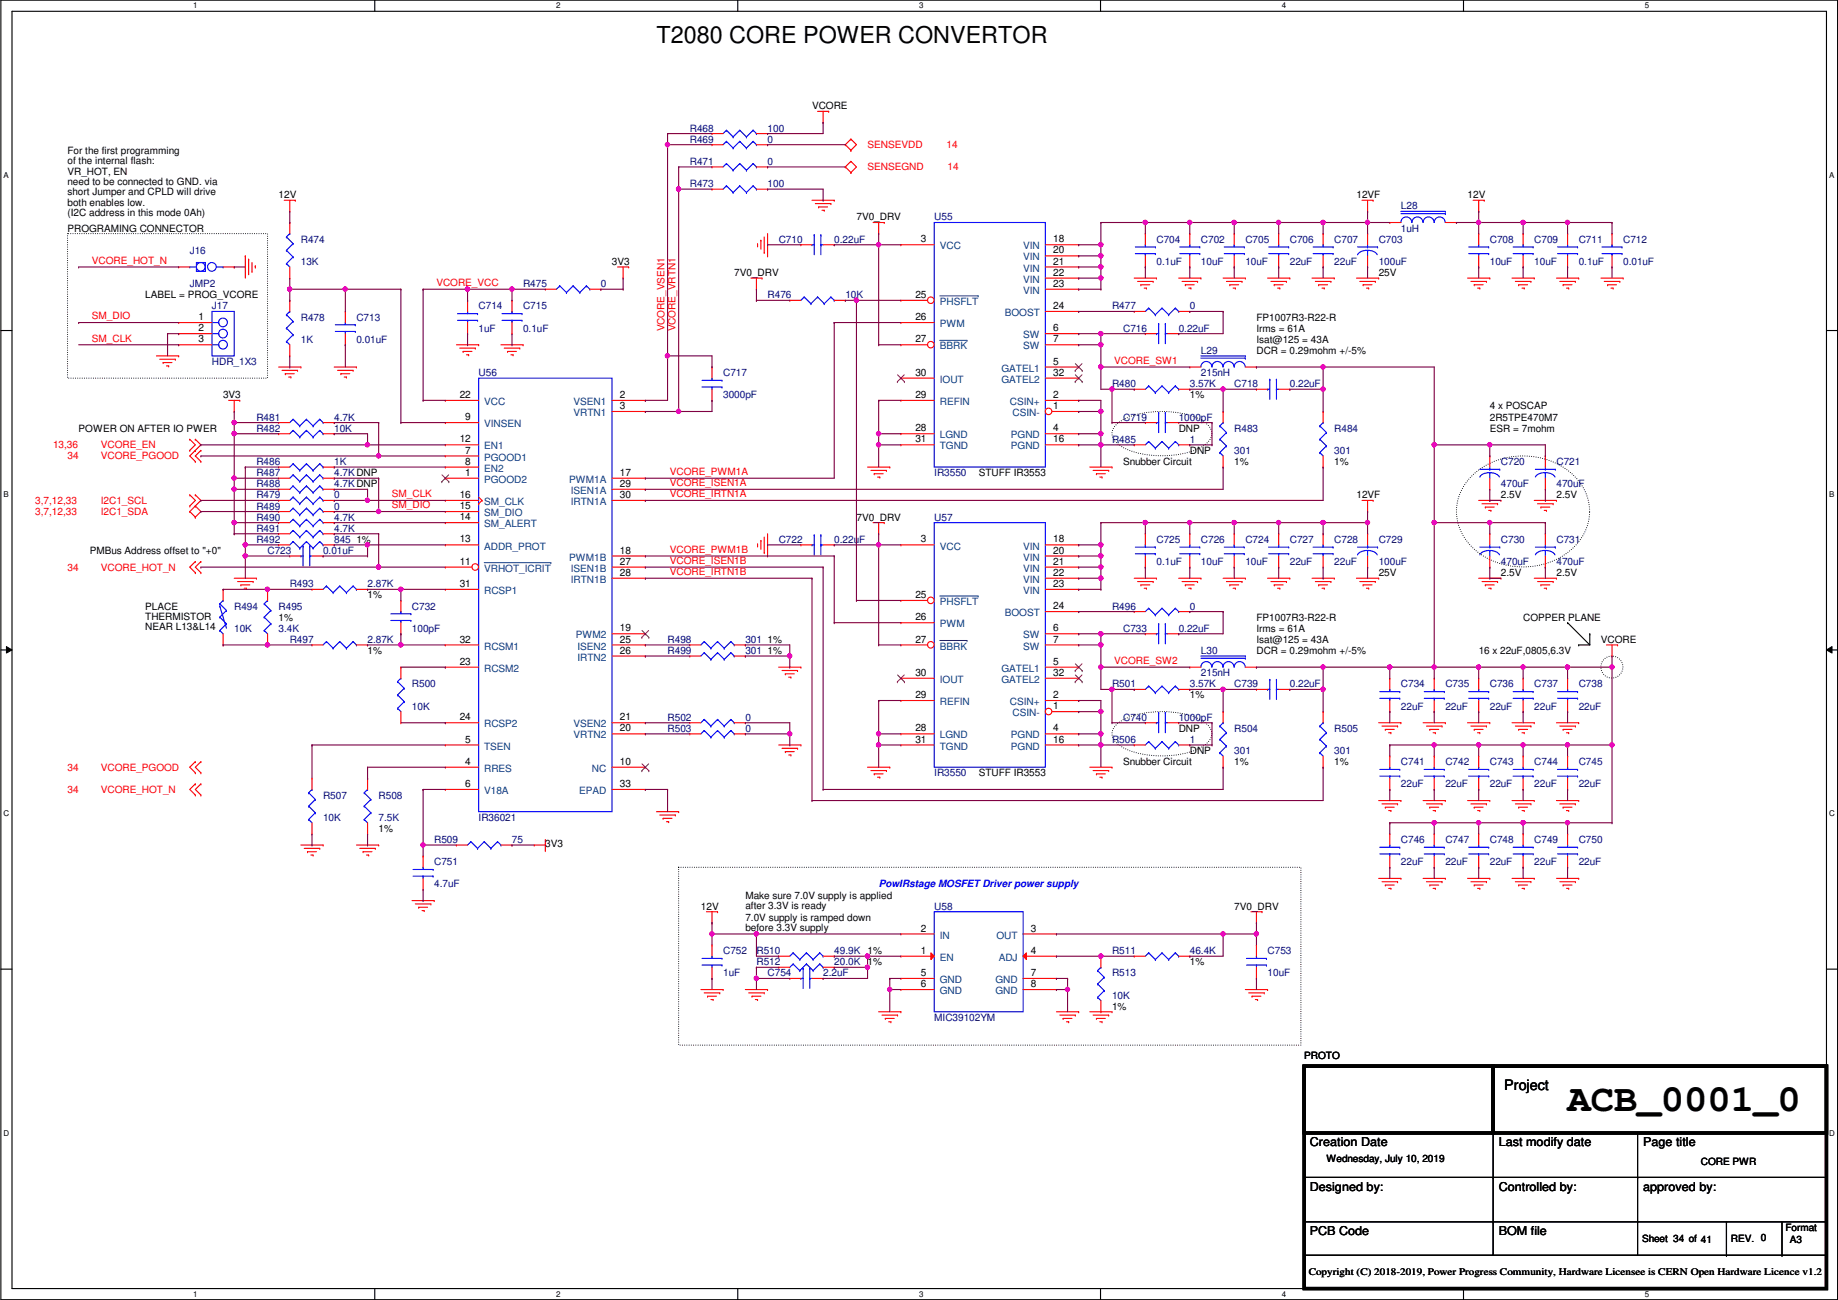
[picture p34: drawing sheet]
<svg xmlns="http://www.w3.org/2000/svg" width="420mm" height="297mm" viewBox="0 0 420 297" stroke-linecap="round" stroke-linejoin="round" font-family="sans-serif">
<defs><g id="words">
<text font-size="8.9" x="358.3" y="253.8">ACB_0001_0</text>
<text font-size="5.3" x="150.1" y="9.9">T2080 CORE POWER CONVERTOR</text>
<text font-size="3.3" x="343.9" y="249.1">Project</text>
<g font-size="2.8">
<text x="299.4" y="261.9">Creation Date</text>
<text x="342.6" y="261.9">Last modify date</text>
<text x="375.6" y="261.9">Page title</text>
<text x="299.4" y="272.1">Designed by:</text>
<text x="342.6" y="272.1">Controlled by:</text>
<text x="375.6" y="272.1">approved by:</text>
<text x="299.4" y="282.2">PCB Code</text>
<text x="342.6" y="282.2">BOM file</text>
</g>
<g font-size="2.3">
<text x="185.6" y="25">VCORE</text>
<text x="15.4" y="35.1">For the first programming</text>
<text x="15.4" y="37.5">of the internal flash:</text>
<text x="15.4" y="39.9">VR_HOT, EN</text>
<text x="15.4" y="42.2">need to be connected to GND. via</text>
<text x="15.4" y="44.6">short Jumper and CPLD will drive</text>
<text x="15.4" y="47">both enables low.</text>
<text x="63.7" y="45.3">12V</text>
<text x="310.1" y="45.3">12VF</text>
<text x="335.5" y="45.3">12V</text>
<text x="15.4" y="52.9">PROGRAMING CONNECTOR</text>
<text x="15.4" y="49.4">(I2C address in this mode 0Ah)</text>
<text x="195.8" y="50.4">7V0_DRV</text>
<text x="210.5" y="55.4">3</text>
<text x="240.7" y="55.4">18</text>
<text x="240.7" y="57.9">20</text>
<text x="139.9" y="60.5">3V3</text>
<text x="167.8" y="63.1">7V0_DRV</text>
<text x="240.7" y="60.5">21</text>
<text x="240.7" y="63">22</text>
<text x="240.7" y="65.5">23</text>
<text x="315.2" y="63.1">25V</text>
<text x="33.2" y="68.2">LABEL = PROG_VCORE</text>
<text x="209.2" y="68.1">25</text>
<text x="240.7" y="70.6">24</text>
<text x="45.4" y="75.7">2</text>
<text x="45.4" y="73.2">1</text>
<text x="209.2" y="73.2">26</text>
<text x="240.7" y="75.7">6</text>
<text x="287.2" y="73.2">FP1007R3-R22-R</text>
<text x="287.2" y="75.8">Irms = 61A</text>
<text x="45.4" y="78.2">3</text>
<text x="209.2" y="78.2">27</text>
<text x="240.7" y="78.2">7</text>
<text x="240.7" y="83.3">5</text>
<text x="287.2" y="80.9">DCR = 0.29mohm +/-5%</text>
<text x="287.2" y="78.3">Isat@125 = 43A</text>
<text x="209.2" y="85.9">30</text>
<text x="240.7" y="85.9">32</text>
<text x="51" y="91">3V3</text>
<text x="105.1" y="90.9">22</text>
<text x="141.7" y="90.9">2</text>
<text x="141.7" y="93.5">3</text>
<text x="209.2" y="90.9">29</text>
<text x="240.7" y="93.5">1</text>
<text x="240.7" y="90.9">2</text>
<text x="272" y="91">1%</text>
<text x="340.6" y="93.6">4 x POSCAP</text>
<text x="18" y="98.6">POWER ON AFTER IO PWER</text>
<text x="105.1" y="101.1">12</text>
<text x="106.4" y="96">9</text>
<text x="209.2" y="98.6">28</text>
<text x="209.2" y="101.1">31</text>
<text x="240.7" y="98.6">4</text>
<text x="240.7" y="101.1">16</text>
<text x="269.4" y="98.6">DNP</text>
<text x="340.6" y="96.1">2R5TPE470M7</text>
<text x="340.6" y="98.6">ESR = 7mohm</text>
<text x="106.4" y="103.6">7</text>
<text x="106.4" y="106.2">8</text>
<text x="256.7" y="106.3">Snubber Circuit</text>
<text x="272" y="103.7">DNP</text>
<text x="282.1" y="106.3">1%</text>
<text x="305" y="106.3">1%</text>
<text x="105.1" y="113.8">16</text>
<text x="106.4" y="108.7">1</text>
<text x="141.7" y="108.7">17</text>
<text x="141.7" y="111.3">29</text>
<text x="141.7" y="113.8">30</text>
<text x="223.7" y="108.8">STUFF IR3553</text>
<text x="310.1" y="113.9">12VF</text>
<text x="343.1" y="113.9">2.5V</text>
<text x="355.8" y="113.9">2.5V</text>
<text x="105.1" y="118.9">14</text>
<text x="105.1" y="116.3">15</text>
<text x="195.8" y="119">7V0_DRV</text>
<text x="81.5" y="124">1%</text>
<text x="105.1" y="124">13</text>
<text x="210.5" y="124">3</text>
<text x="240.7" y="124">18</text>
<text x="20.5" y="126.6">PMBus Address offset to &quot;+0&quot;</text>
<text x="105.1" y="129">11</text>
<text x="141.7" y="126.5">18</text>
<text x="141.7" y="129">27</text>
<text x="141.7" y="131.6">28</text>
<text x="240.7" y="126.5">20</text>
<text x="240.7" y="129">21</text>
<text x="240.7" y="131.6">22</text>
<text x="315.2" y="131.7">25V</text>
<text x="343.1" y="131.7">2.5V</text>
<text x="355.8" y="131.7">2.5V</text>
<text x="84" y="136.7">1%</text>
<text x="105.1" y="134.1">31</text>
<text x="209.2" y="136.7">25</text>
<text x="240.7" y="134.1">23</text>
<text x="33.2" y="139.3">PLACE</text>
<text x="33.2" y="141.6">THERMISTOR</text>
<text x="63.7" y="141.8">1%</text>
<text x="209.2" y="141.7">26</text>
<text x="240.7" y="139.2">24</text>
<text x="287.2" y="141.8">FP1007R3-R22-R</text>
<text x="348.2" y="141.8">COPPER PLANE</text>
<text x="33.2" y="144">NEAR L13&amp;L14</text>
<text x="84" y="149.4">1%</text>
<text x="105.1" y="146.8">32</text>
<text x="141.7" y="144.3">19</text>
<text x="141.7" y="146.8">25</text>
<text x="141.7" y="149.4">26</text>
<text x="175.5" y="146.9">1%</text>
<text x="175.5" y="149.4">1%</text>
<text x="209.2" y="146.8">27</text>
<text x="240.7" y="144.3">6</text>
<text x="240.7" y="146.8">7</text>
<text x="287.2" y="144.4">Irms = 61A</text>
<text x="287.2" y="149.4">DCR = 0.29mohm +/-5%</text>
<text x="287.2" y="146.9">Isat@125 = 43A</text>
<text x="338" y="149.4">16 x 22uF,0805,6.3V</text>
<text x="366" y="146.9">VCORE</text>
<text x="105.1" y="151.9">23</text>
<text x="209.2" y="154.4">30</text>
<text x="240.7" y="151.9">5</text>
<text x="240.7" y="154.4">32</text>
<text x="209.2" y="159.5">29</text>
<text x="240.7" y="159.5">2</text>
<text x="272" y="159.6">1%</text>
<text x="105.1" y="164.6">24</text>
<text x="141.7" y="167.1">20</text>
<text x="141.7" y="164.6">21</text>
<text x="209.2" y="167.1">28</text>
<text x="240.7" y="162.1">1</text>
<text x="240.7" y="167.1">4</text>
<text x="269.4" y="167.2">DNP</text>
<text x="106.4" y="169.7">5</text>
<text x="209.2" y="169.7">31</text>
<text x="240.7" y="169.7">16</text>
<text x="272" y="172.3">DNP</text>
<text x="106.4" y="174.8">4</text>
<text x="106.4" y="179.8">6</text>
<text x="141.7" y="174.8">10</text>
<text x="141.7" y="179.8">33</text>
<text x="223.7" y="177.4">STUFF IR3553</text>
<text x="256.7" y="174.8">Snubber Circuit</text>
<text x="282.1" y="174.8">1%</text>
<text x="305" y="174.8">1%</text>
<text x="86.6" y="190.1">1%</text>
<text x="124.7" y="193.6">3V3</text>
<text x="160.2" y="207.9">12V</text>
<text x="170.4" y="205.3">Make sure 7.0V supply is applied</text>
<text x="170.4" y="207.7">after 3.3V is ready</text>
<text x="282.1" y="207.9">7V0_DRV</text>
<text x="170.4" y="210.4">7.0V supply is ramped down</text>
<text x="170.4" y="212.8">before 3.3V supply</text>
<text x="210.5" y="212.9">2</text>
<text x="235.7" y="212.9">3</text>
<text x="198.3" y="218">1%</text>
<text x="198.3" y="220.6">1%</text>
<text x="210.5" y="217.9">1</text>
<text x="235.7" y="217.9">4</text>
<text x="272" y="220.6">1%</text>
<text x="210.5" y="223">5</text>
<text x="210.5" y="225.6">6</text>
<text x="235.7" y="223">7</text>
<text x="235.7" y="225.6">8</text>
<text x="254.2" y="230.7">1%</text>
<text x="298.1" y="241.9">PROTO</text>
<text x="303.2" y="265.5">Wednesday, July 10, 2019</text>
<text x="388.8" y="266.3">CORE PWR</text>
<text x="408.1" y="281.3">Format</text>
<text x="375.4" y="283.8">Sheet 34 of 41</text>
<text x="395.7" y="283.8">REV. 0</text>
<text x="409.1" y="284.1">A3</text>
<text x="299.2" y="291.4">Copyright (C) 2018-2019, Power Progress Community, Hardware Licensee is CERN Open Hardware Licence v1.2</text>
</g>
<g font-size="2.3" fill="#00007f">
<text x="157.7" y="30.1">R468</text>
<text x="157.7" y="32.6">R469</text>
<text x="175.5" y="30.1">100</text>
<text x="175.5" y="32.6">0</text>
<text x="157.7" y="37.7">R471</text>
<text x="175.5" y="37.7">0</text>
<text x="157.7" y="42.8">R473</text>
<text x="175.5" y="42.8">100</text>
<text x="320.2" y="47.8">L28</text>
<text x="213.6" y="50.4">U55</text>
<text x="320.2" y="52.9">1uH</text>
<text x="43.4" y="58">J16</text>
<text x="68.8" y="55.5">R474</text>
<text x="178" y="55.5">C710</text>
<text x="190.7" y="55.5">0.22uF</text>
<text x="264.4" y="55.5">C704</text>
<text x="274.5" y="55.5">C702</text>
<text x="284.7" y="55.5">C705</text>
<text x="294.8" y="55.5">C706</text>
<text x="305" y="55.5">C707</text>
<text x="315.2" y="55.5">C703</text>
<text x="340.6" y="55.5">C708</text>
<text x="350.7" y="55.5">C709</text>
<text x="360.9" y="55.5">C711</text>
<text x="371" y="55.5">C712</text>
<text x="43.4" y="65.6">JMP2</text>
<text x="68.8" y="60.5">13K</text>
<text x="119.6" y="65.6">R475</text>
<text x="137.4" y="65.6">0</text>
<text x="264.4" y="60.5">0.1uF</text>
<text x="274.5" y="60.5">10uF</text>
<text x="284.7" y="60.5">10uF</text>
<text x="294.8" y="60.5">22uF</text>
<text x="305" y="60.5">22uF</text>
<text x="315.2" y="60.5">100uF</text>
<text x="340.6" y="60.5">10uF</text>
<text x="350.7" y="60.5">10uF</text>
<text x="360.9" y="60.5">0.1uF</text>
<text x="371" y="60.5">0.01uF</text>
<text x="48.5" y="70.7">J17</text>
<text x="109.4" y="70.7">C714</text>
<text x="119.6" y="70.7">C715</text>
<text x="175.5" y="68.2">R476</text>
<text x="193.2" y="68.2">10K</text>
<text x="254.2" y="70.7">R477</text>
<text x="272" y="70.7">0</text>
<text x="68.8" y="73.2">R478</text>
<text x="81.5" y="73.2">C713</text>
<text x="109.4" y="75.8">1uF</text>
<text x="119.6" y="75.8">0.1uF</text>
<text x="256.7" y="75.8">C716</text>
<text x="269.4" y="75.8">0.22uF</text>
<text x="48.5" y="83.4">HDR_1X3</text>
<text x="68.8" y="78.3">1K</text>
<text x="81.5" y="78.3">0.01uF</text>
<text x="274.5" y="80.9">L29</text>
<text x="109.4" y="85.9">U56</text>
<text x="165.3" y="85.9">C717</text>
<text x="254.2" y="88.5">R480</text>
<text x="272" y="88.5">3.57K</text>
<text x="274.5" y="85.9">215nH</text>
<text x="282.1" y="88.5">C718</text>
<text x="294.8" y="88.5">0.22uF</text>
<text x="165.3" y="91">3000pF</text>
<text x="58.6" y="98.6">R482</text>
<text x="58.6" y="96.1">R481</text>
<text x="76.4" y="98.6">10K</text>
<text x="76.4" y="96.1">4.7K</text>
<text x="254.2" y="101.2">R485</text>
<text x="256.7" y="96.1">C719</text>
<text x="269.4" y="96.1">1000pF</text>
<text x="272" y="101.2">1</text>
<text x="282.1" y="98.6">R483</text>
<text x="305" y="98.6">R484</text>
<text x="58.6" y="106.3">R486</text>
<text x="76.4" y="106.3">1K</text>
<text x="282.1" y="103.7">301</text>
<text x="305" y="103.7">301</text>
<text x="343.1" y="106.3">C720</text>
<text x="355.8" y="106.3">C721</text>
<text x="58.6" y="111.3">R488</text>
<text x="58.6" y="108.8">R487</text>
<text x="58.6" y="113.9">R479</text>
<text x="76.4" y="111.3">4.7KDNP</text>
<text x="76.4" y="108.8">4.7KDNP</text>
<text x="76.4" y="113.9">0</text>
<text x="213.6" y="108.8">IR3550</text>
<text x="343.1" y="111.3">470uF</text>
<text x="355.8" y="111.3">470uF</text>
<text x="58.6" y="116.4">R489</text>
<text x="58.6" y="119">R490</text>
<text x="76.4" y="116.4">0</text>
<text x="76.4" y="119">4.7K</text>
<text x="213.6" y="119">U57</text>
<text x="58.6" y="121.5">R491</text>
<text x="58.6" y="124">R492</text>
<text x="76.4" y="121.5">4.7K</text>
<text x="76.4" y="124">845</text>
<text x="178" y="124">C722</text>
<text x="190.7" y="124">0.22uF</text>
<text x="264.4" y="124">C725</text>
<text x="274.5" y="124">C726</text>
<text x="284.7" y="124">C724</text>
<text x="294.8" y="124">C727</text>
<text x="305" y="124">C728</text>
<text x="315.2" y="124">C729</text>
<text x="343.1" y="124">C730</text>
<text x="355.8" y="124">C731</text>
<text x="61.2" y="126.6">C723</text>
<text x="73.9" y="126.6">0.01uF</text>
<text x="264.4" y="129.1">0.1uF</text>
<text x="274.5" y="129.1">10uF</text>
<text x="284.7" y="129.1">10uF</text>
<text x="294.8" y="129.1">22uF</text>
<text x="305" y="129.1">22uF</text>
<text x="315.2" y="129.1">100uF</text>
<text x="343.1" y="129.1">470uF</text>
<text x="355.8" y="129.1">470uF</text>
<text x="66.2" y="134.2">R493</text>
<text x="84" y="134.2">2.87K</text>
<text x="53.5" y="139.3">R494</text>
<text x="63.7" y="139.3">R495</text>
<text x="94.2" y="139.3">C732</text>
<text x="254.2" y="139.3">R496</text>
<text x="272" y="139.3">0</text>
<text x="53.5" y="144.4">10K</text>
<text x="63.7" y="144.4">3.4K</text>
<text x="66.2" y="146.9">R497</text>
<text x="84" y="146.9">2.87K</text>
<text x="94.2" y="144.4">100pF</text>
<text x="152.6" y="146.9">R498</text>
<text x="152.6" y="149.4">R499</text>
<text x="170.4" y="146.9">301</text>
<text x="170.4" y="149.4">301</text>
<text x="256.7" y="144.4">C733</text>
<text x="269.4" y="144.4">0.22uF</text>
<text x="274.5" y="149.4">L30</text>
<text x="274.5" y="154.5">215nH</text>
<text x="94.2" y="157.1">R500</text>
<text x="254.2" y="157.1">R501</text>
<text x="272" y="157.1">3.57K</text>
<text x="282.1" y="157.1">C739</text>
<text x="294.8" y="157.1">0.22uF</text>
<text x="320.2" y="157.1">C734</text>
<text x="330.4" y="157.1">C735</text>
<text x="340.6" y="157.1">C736</text>
<text x="350.7" y="157.1">C737</text>
<text x="360.9" y="157.1">C738</text>
<text x="94.2" y="162.1">10K</text>
<text x="152.6" y="167.2">R503</text>
<text x="152.6" y="164.7">R502</text>
<text x="170.4" y="167.2">0</text>
<text x="170.4" y="164.7">0</text>
<text x="256.7" y="164.7">C740</text>
<text x="269.4" y="164.7">1000pF</text>
<text x="282.1" y="167.2">R504</text>
<text x="305" y="167.2">R505</text>
<text x="320.2" y="162.1">22uF</text>
<text x="330.4" y="162.1">22uF</text>
<text x="340.6" y="162.1">22uF</text>
<text x="350.7" y="162.1">22uF</text>
<text x="360.9" y="162.1">22uF</text>
<text x="254.2" y="169.8">R506</text>
<text x="272" y="169.8">1</text>
<text x="282.1" y="172.3">301</text>
<text x="305" y="172.3">301</text>
<text x="213.6" y="177.4">IR3550</text>
<text x="320.2" y="174.8">C741</text>
<text x="320.2" y="179.9">22uF</text>
<text x="330.4" y="174.8">C742</text>
<text x="330.4" y="179.9">22uF</text>
<text x="340.6" y="174.8">C743</text>
<text x="340.6" y="179.9">22uF</text>
<text x="350.7" y="174.8">C744</text>
<text x="350.7" y="179.9">22uF</text>
<text x="360.9" y="174.8">C745</text>
<text x="360.9" y="179.9">22uF</text>
<text x="73.9" y="182.5">R507</text>
<text x="86.6" y="182.5">R508</text>
<text x="73.9" y="187.5">10K</text>
<text x="86.6" y="187.5">7.5K</text>
<text x="109.4" y="187.5">IR36021</text>
<text x="99.3" y="197.7">C751</text>
<text x="99.3" y="192.6">R509</text>
<text x="117" y="192.6">75</text>
<text x="320.2" y="192.6">C746</text>
<text x="320.2" y="197.7">22uF</text>
<text x="330.4" y="192.6">C747</text>
<text x="330.4" y="197.7">22uF</text>
<text x="340.6" y="192.6">C748</text>
<text x="340.6" y="197.7">22uF</text>
<text x="350.7" y="192.6">C749</text>
<text x="350.7" y="197.7">22uF</text>
<text x="360.9" y="192.6">C750</text>
<text x="360.9" y="197.7">22uF</text>
<text x="99.3" y="202.8">4.7uF</text>
<text x="213.6" y="207.9">U58</text>
<text x="165.3" y="218">C752</text>
<text x="172.9" y="218">R510</text>
<text x="172.9" y="220.6">R512</text>
<text x="190.7" y="218">49.9K</text>
<text x="190.7" y="220.6">20.0K</text>
<text x="254.2" y="218">R511</text>
<text x="272" y="218">46.4K</text>
<text x="289.8" y="218">C753</text>
<text x="165.3" y="223.1">1uF</text>
<text x="175.5" y="223.1">C754</text>
<text x="188.2" y="223.1">2.2uF</text>
<text x="254.2" y="223.1">R513</text>
<text x="289.8" y="223.1">10uF</text>
<text x="213.6" y="233.3">MIC39102YM</text>
<text x="254.2" y="228.2">10K</text>
</g>
<g font-size="2.3" fill="#f00">
<text x="198.3" y="33.9">SENSEVDD</text>
<text x="216.4" y="33.9">14</text>
<text x="198.3" y="38.9">SENSEGND</text>
<text x="216.6" y="38.9">14</text>
<text x="21" y="60.3">VCORE_HOT_N</text>
<text x="99.8" y="65.4">VCORE_VCC</text>
<text x="21" y="73">SM_DIO</text>
<text x="151.9" y="75.7" transform="rotate(-90 151.9 75.7)">VCORE_VSEN1</text>
<text x="154.4" y="75.7" transform="rotate(-90 154.4 75.7)">VCORE_VRTN1</text>
<text x="21" y="78.1">SM_CLK</text>
<text x="254.7" y="83.1">VCORE_SW1</text>
<text x="12.1" y="102.4">13,36</text>
<text x="15.4" y="105">34</text>
<text x="23.1" y="102.4">VCORE_EN</text>
<text x="23.1" y="105">VCORE_PGOOD</text>
<text x="89.6" y="113.6">SM_CLK</text>
<text x="153.1" y="108.5">VCORE_PWM1A</text>
<text x="153.1" y="111.1">VCORE_ISEN1A</text>
<text x="153.1" y="113.6">VCORE_IRTN1A</text>
<text x="8.1" y="115.1">3,7,12,33</text>
<text x="8.1" y="117.7">3,7,12,33</text>
<text x="23.1" y="115.1">I2C1_SCL</text>
<text x="23.1" y="117.7">I2C1_SDA</text>
<text x="89.6" y="116.2">SM_DIO</text>
<text x="15.4" y="130.4">34</text>
<text x="23.1" y="130.4">VCORE_HOT_N</text>
<text x="153.1" y="126.3">VCORE_PWM1B</text>
<text x="153.1" y="128.9">VCORE_ISEN1B</text>
<text x="153.1" y="131.4">VCORE_IRTN1B</text>
<text x="254.7" y="151.7">VCORE_SW2</text>
<text x="15.4" y="176.1">34</text>
<text x="23.1" y="176.1">VCORE_PGOOD</text>
<text x="15.4" y="181.2">34</text>
<text x="23.1" y="181.2">VCORE_HOT_N</text>
</g>
<g font-size="2.3" fill="#00407f">
<text x="214.8" y="57">VCC</text>
<text x="233.9" y="57">VIN</text>
<text x="233.9" y="59.5">VIN</text>
<text x="233.9" y="62.1">VIN</text>
<text x="233.9" y="64.6">VIN</text>
<text x="214.8" y="69.7">PHSFLT</text>
<text x="233.9" y="67.1">VIN</text>
<text x="214.8" y="74.8">PWM</text>
<text x="229.7" y="72.2">BOOST</text>
<text x="233.9" y="77.3">SW</text>
<text x="214.8" y="79.8">BBRK</text>
<text x="233.9" y="79.8">SW</text>
<text x="214.8" y="87.5">IOUT</text>
<text x="228.9" y="84.9">GATEL1</text>
<text x="228.9" y="87.5">GATEL2</text>
<text x="110.7" y="92.5">VCC</text>
<text x="131.1" y="92.5">VSEN1</text>
<text x="131.1" y="95.1">VRTN1</text>
<text x="214.8" y="92.5">REFIN</text>
<text x="230.9" y="92.5">CSIN+</text>
<text x="231.5" y="95.1">CSIN-</text>
<text x="110.7" y="97.6">VINSEN</text>
<text x="214.8" y="100.2">LGND</text>
<text x="231.1" y="100.2">PGND</text>
<text x="110.7" y="105.2">PGOOD1</text>
<text x="110.7" y="107.8">EN2</text>
<text x="110.7" y="102.7">EN1</text>
<text x="214.8" y="102.7">TGND</text>
<text x="231.1" y="102.7">PGND</text>
<text x="110.7" y="110.3">PGOOD2</text>
<text x="130.1" y="110.3">PWM1A</text>
<text x="130.5" y="112.9">ISEN1A</text>
<text x="110.7" y="117.9">SM_DIO</text>
<text x="110.7" y="115.4">SM_CLK</text>
<text x="130.5" y="115.4">IRTN1A</text>
<text x="110.7" y="125.6">ADDR_PROT</text>
<text x="110.7" y="120.5">SM_ALERT</text>
<text x="214.8" y="125.6">VCC</text>
<text x="233.9" y="125.6">VIN</text>
<text x="110.7" y="130.6">VRHOT_ICRIT</text>
<text x="130.1" y="128.1">PWM1B</text>
<text x="130.5" y="130.6">ISEN1B</text>
<text x="233.9" y="128.1">VIN</text>
<text x="233.9" y="130.6">VIN</text>
<text x="110.7" y="135.7">RCSP1</text>
<text x="130.5" y="133.2">IRTN1B</text>
<text x="233.9" y="133.2">VIN</text>
<text x="233.9" y="135.7">VIN</text>
<text x="214.8" y="138.3">PHSFLT</text>
<text x="214.8" y="143.3">PWM</text>
<text x="229.7" y="140.8">BOOST</text>
<text x="110.7" y="148.4">RCSM1</text>
<text x="131.6" y="145.9">PWM2</text>
<text x="132" y="148.4">ISEN2</text>
<text x="214.8" y="148.4">BBRK</text>
<text x="233.9" y="145.9">SW</text>
<text x="233.9" y="148.4">SW</text>
<text x="110.7" y="153.5">RCSM2</text>
<text x="132" y="151">IRTN2</text>
<text x="228.9" y="153.5">GATEL1</text>
<text x="214.8" y="161.1">REFIN</text>
<text x="214.8" y="156">IOUT</text>
<text x="228.9" y="156">GATEL2</text>
<text x="230.9" y="161.1">CSIN+</text>
<text x="110.7" y="166.2">RCSP2</text>
<text x="131.1" y="166.2">VSEN2</text>
<text x="231.5" y="163.7">CSIN-</text>
<text x="110.7" y="171.3">TSEN</text>
<text x="131.1" y="168.7">VRTN2</text>
<text x="214.8" y="168.7">LGND</text>
<text x="214.8" y="171.3">TGND</text>
<text x="231.1" y="168.7">PGND</text>
<text x="231.1" y="171.3">PGND</text>
<text x="110.7" y="176.4">RRES</text>
<text x="135.3" y="176.4">NC</text>
<text x="110.7" y="181.4">V18A</text>
<text x="132.4" y="181.4">EPAD</text>
<text x="214.8" y="214.5">IN</text>
<text x="227.8" y="214.5">OUT</text>
<text x="214.8" y="219.5">EN</text>
<text x="228.3" y="219.5">ADJ</text>
<text x="214.8" y="224.6">GND</text>
<text x="214.8" y="227.2">GND</text>
<text x="227.5" y="224.6">GND</text>
<text x="227.5" y="227.2">GND</text>
</g>
<text font-size="2.3" fill="#00f" x="200.9" y="202.8">PowIRstage MOSFET Driver power supply</text>
<g font-size="1.8">
<text x="44.2" y="1.9">1</text>
<text x="127.1" y="1.9">2</text>
<text x="210.1" y="1.9">3</text>
<text x="293" y="1.9">4</text>
<text x="376" y="1.9">5</text>
<text x=".8" y="40.6">A</text>
<text x="418.2" y="40.6">A</text>
<text x=".8" y="113.6">B</text>
<text x="418.2" y="113.6">B</text>
<text x=".8" y="186.6">C</text>
<text x="418.2" y="186.6">C</text>
<text x=".8" y="259.5">D</text>
<text x="418.2" y="259.5">D</text>
<text x="44.2" y="296.3">1</text>
<text x="127.1" y="296.3">2</text>
<text x="210.1" y="296.3">3</text>
<text x="293" y="296.3">4</text>
<text x="376" y="296.3">5</text>
</g>
</g></defs>
<path d="M.2 0h419.9v297h-419.9zM2.7 2.6h414.8v291.8h-414.8z" fill="none" stroke="#000" stroke-width=".25"/>
<g fill="#fff">
<path d="M44.2 .3h1v2h-1z"/>
<path d="M44.2 294.7h1v2h-1z"/>
</g>
<path d="M85.7 0v2.6M85.7 294.4v2.6" fill="none" stroke="#000" stroke-width=".25"/>
<g fill="#fff">
<path d="M127.1 .3h1v2h-1z"/>
<path d="M127.1 294.7h1v2h-1z"/>
</g>
<path d="M168.6 0v2.6M168.6 294.4v2.6" fill="none" stroke="#000" stroke-width=".25"/>
<g fill="#fff">
<path d="M210.1 .3h1v2h-1z"/>
<path d="M210.1 294.7h1v2h-1z"/>
</g>
<path d="M251.6 0v2.6M251.6 294.4v2.6" fill="none" stroke="#000" stroke-width=".25"/>
<g fill="#fff">
<path d="M293 .3h1v2h-1z"/>
<path d="M293 294.7h1v2h-1z"/>
</g>
<path d="M334.5 0v2.6M334.5 294.4v2.6" fill="none" stroke="#000" stroke-width=".25"/>
<g fill="#fff">
<path d="M376 .3h1v2h-1z"/>
<path d="M376 294.7h1v2h-1z"/>
<path d="M.8 39h1.2v2h-1.2z"/>
<path d="M418.2 39h1.1v2h-1.1z"/>
<path d="M.8 112h1.2v2h-1.2z"/>
<path d="M418.2 112h1.1v2h-1.1z"/>
</g>
<path d="M.2 75.5h2.5M417.5 75.5h2.6" fill="none" stroke="#000" stroke-width=".25"/>
<g fill="#fff">
<path d="M.8 185h1.3v1.9h-1.3z"/>
<path d="M418.2 185h1.2v1.9h-1.2z"/>
</g>
<path d="M.2 148.5h2.5M417.5 148.5h2.6" fill="none" stroke="#000" stroke-width=".25"/>
<path d="M1.5 147.7l1.2 .8-1.2 .7zM417.5 148.5l1.3-.8v1.5z" fill="#000"/>
<path d="M1.5 147.7l1.2 .8-1.2 .7zM417.5 148.5l1.3-.8v1.5z" fill="none" stroke="#000" stroke-width=".23"/>
<g fill="#fff">
<path d="M.8 257.9h1.3v2h-1.3z"/>
<path d="M418.2 257.9h1.2v2h-1.2z"/>
</g>
<g fill="none" stroke="#000" stroke-width=".25">
<path d="M358.3 142.3h.1M358.3 142.3l5.1 5.1M360.9 147.4h.1M360.9 147.4h2.5M363.4 144.8h.1M363.4 144.8v2.6M.2 221.4h2.5M417.5 221.4h2.6M298.1 243.6h12.7M310.8 243.6h.1M341.3 258.9v20.3M374.3 258.9v20.3"/>
<path d="M298.1 269h119.4M298.1 279.2h119.4M341.3 269h.1M341.3 279.2h.1M341.3 279.2v7.6h-43.2M374.3 269h.1M374.3 279.2h.1M374.3 279.2v7.6h-33M394.7 279.2v7.6M407.4 279.2v7.6M417.5 269h.1M417.5 279.2h.1"/>
<path d="M374.3 286.8h43.2M394.7 286.8h.1M407.4 286.8h.1M417.5 286.8h.1"/>
</g>
<g fill="none" stroke="#000" stroke-width=".25" stroke-dasharray="0 .5">
<path d="M15.4 53.4h45.8v33h-45.8zM255.1 97.1a14.2 14.2 0 0 1 8.9-3 19.1 19.1 0 0 1 11.5 2.4 2.87 2.87 0 0 1 0 5.1 19.9 19.9 0 0 1-14.4 2.1 10.4 10.4 0 0 1-6.5-3.3 2.54 2.54 0 0 1 .5-3.3zM336.8 108.4a17.3 17.3 0 0 1 23.6 1 11.2 11.2 0 0 1-2 16.9 17.2 17.2 0 0 1-22.5-2 11.1 11.1 0 0 1 .9-15.9zM255.1 165.7a14.2 14.2 0 0 1 8.9-3.1 19.1 19.1 0 0 1 11.5 2.5 2.87 2.87 0 0 1 0 5.1 19.9 19.9 0 0 1-14.4 2.1 10.4 10.4 0 0 1-6.5-3.3 2.54 2.54 0 0 1 .5-3.3zM155.1 198.2h142.3v40.6h-142.3z"/>
<circle cx="368.5" cy="152.4" r="2.52"/>
</g>
<g fill="none" stroke="#f00" stroke-width=".25">
<path d="M186.9 25.4h2.5M188.2 28h.1M188.2 25.4v2.6M189.4 25.4h.1M193.2 33.1h.1M193.2 38.1h.1M193.2 33.1l1.3 1.2M193.2 38.1l1.3 1.3M194.5 31.8h.1M194.5 34.3h.1M194.5 36.9h.1M194.5 39.4h.1"/>
<path d="M194.5 31.8l1.3 1.3-1.3 1.2M194.5 31.8l-1.3 1.3M194.5 36.9l1.3 1.2-1.3 1.3M194.5 36.9l-1.3 1.2M56.1 58.5h.1M56.1 58.5v5M56.8 59.2h.1M56.8 59.2v3.6M57.6 60v2M65 45.8h2.5M66.2 48.3h.1M66.2 45.8v2.5"/>
<path d="M67.5 45.8h.1M173.2 56.2h.1M173.2 55.7v.5M173.9 54.9h.1M173.9 54.9v2M174.7 57.7h.1M174.7 54.1v3.6M175.5 58.5h.1M175.5 53.4v5.1M185.6 45.8h5.1M186.4 46.5h3.5M187.1 47.3h.1"/>
<path d="M187.1 47.3h2.1M187.9 48h.5M188.4 48h.1M189.9 46.5h.1M190.7 45.8h.1M199.6 50.8h2.5M200.9 53.4h.1M200.9 50.8v2.6M202.1 50.8h.1M282.1 53.4h.1M282.1 53.4v2.5M282.1 58.5v2.5"/>
<path d="M311.4 45.8h2.5M312.6 48.3h.1M312.6 45.8v2.5M313.9 45.8h.1M336.8 45.8h2.5M338 48.3h.1M338 45.8v2.5M339.3 45.8h.1M358.3 53.4h.1M358.3 53.4v2.5M358.3 58.5v2.5M57.6 62h.1"/>
<path d="M58.4 60.7h.1M58.4 60.7v.6M104.3 78.8h5.1M105.1 79.5h3.6M108.7 79.5h.1M109.4 78.8h.1M114.5 78.8h5.1M115.3 79.5h3.5M118.8 79.5h.1M119.6 78.8h.1M141.2 61h2.5M142.4 63.5h.1"/>
<path d="M142.4 61v2.5M143.7 61h.1M171.7 63.5h2.5M172.9 66.1h.1M172.9 63.5v2.6M174.2 63.5h.1M259.3 63.5h5.1M260 64.3h3.6M260.8 65.1h.1M260.8 65.1h2M261.6 65.8h.5M261.8 76.2h.1"/>
<path d="M261.8 76.2h2.6M262.1 65.8h.1M263.6 64.3h.1M264.4 63.5h.1M266.9 76.2h2.5M269.4 76.2h.1M269.4 63.5h5.1M270.2 64.3h3.6M271 65.1h.1M271 65.1h2M271.7 65.8h.5M272.2 65.8h.1"/>
<path d="M273.8 64.3h.1M274.5 63.5h.1M279.6 63.5h5.1M280.4 64.3h3.5M281.1 65.1h.1M281.1 65.1h2.1M281.9 65.8h.5M282.1 61h.1M282.4 65.8h.1M283.9 64.3h.1M284.7 63.5h.1M289.8 63.5h5"/>
<path d="M290.5 64.3h3.6M291.3 65.1h.1M291.3 65.1h2M292 65.8h.6M292.6 65.8h.1M294.1 64.3h.1M294.8 63.5h.1M299.9 63.5h5.1M300.7 64.3h3.5M301.4 65.1h.1M301.4 65.1h2.1M302.2 65.8h.5"/>
<path d="M302.7 65.8h.1M304.2 64.3h.1M305 63.5h.1M310.1 63.5h5.1M310.8 64.3h3.6M311.6 65.1h.1M311.6 65.1h2M312.4 65.8h.5M312.9 65.8h.1M314.4 64.3h.1M315.2 63.5h.1M335.5 63.5h5.1"/>
<path d="M336.2 64.3h3.6M337 65.1h.1M337 65.1h2M337.8 65.8h.5M338.3 65.8h.1M339.8 64.3h.1M340.6 63.5h.1M345.6 63.5h5.1M346.4 64.3h3.6M347.2 65.1h.1M347.2 65.1h2M347.9 65.8h.5"/>
<path d="M348.4 65.8h.1M350 64.3h.1M350.7 63.5h.1M355.8 63.5h5.1M356.6 64.3h3.5M357.3 65.1h.1M357.3 65.1h2.1M358.1 65.8h.5M358.3 61h.1M358.6 65.8h.1M360.1 64.3h.1M360.9 63.5h.1"/>
<path d="M366 63.5h5M366.7 64.3h3.6M367.5 65.1h.1M367.5 65.1h2M368.2 65.8h.6M368.8 65.8h.1M370.3 64.3h.1M371 63.5h.1M35.8 81.3h5M36.5 82.1h3.6M37.3 82.8h.1M37.3 82.8h2"/>
<path d="M38 83.6h.6M38.6 83.6h.1M40.1 82.1h.1M40.8 81.3h.1M52.3 91.5h2.5M53.5 94h.1M53.5 91.5v2.5M54.8 91.5h.1M63.7 83.9h5.1M64.5 84.6h3.5M65.2 85.4h.1M65.2 85.4h2.1"/>
<path d="M66 86.1h.5M66.5 86.1h.1M68 84.6h.1M68.8 83.9h.1M76.4 83.9h5.1M77.2 84.6h3.5M77.9 85.4h.1M77.9 85.4h2.1M78.7 86.1h.5M79.2 86.1h.1M80.7 84.6h.1M81.5 83.9h.1"/>
<path d="M105.9 80.3h.1M105.9 80.3h2M106.6 81.1h.5M107.1 81.1h.1M116 80.3h.1M116 80.3h2.1M116.8 81.1h.5M117.3 81.1h.1M162.8 83.9h.1M162.8 91.5h.1M162.8 83.9v2.5M162.8 88.9v2.6"/>
<path d="M279.6 94h.1M279.6 94v2.6M43.4 102.9h.1M43.4 100.4h.1M43.4 115.6h.1M43.4 113.1h.1M43.4 116.9h.1M43.4 100.4l1.3 1.2-1.3 1.3M43.4 113.1l1.3 1.2-1.3 1.3M43.4 116.9l1.3 1.3M44.7 100.4h.1M44.7 102.9h.1"/>
<path d="M44.7 105.5h.1M44.7 113.1h.1M44.7 115.6h.1M44.7 118.2h.1M44.7 100.4l1.2 1.2-2.5 2.6 1.3 1.3M44.7 113.1l1.2 1.2-2.5 2.6M44.7 115.6l1.2 1.3-1.2 1.3M45.9 102.9h.1M45.9 105.5h.1M45.9 102.9l-1.2 1.3 1.2 1.3M63.7 111.8h.1M63.7 109.3h.1"/>
<path d="M63.7 116.9h.1M63.7 111.8h2.5M63.7 109.3h2.5M63.7 116.9h2.5M73.9 111.8h2.5M73.9 109.3h2.5M73.9 116.9h2.5M76.4 111.8h.1M76.4 109.3h.1M76.4 116.9h.1M198.3 106.7h5.1M199.1 107.5h3.5"/>
<path d="M199.6 119.4h2.5M199.8 108.2h.1M199.8 108.2h2.1M200.6 109h.5M200.9 119.4v2.6M201.1 109h.1M202.1 119.4h.1M202.6 107.5h.1M203.4 106.7h.1M249.1 106.7h5.1M249.9 107.5h3.5M250.6 108.2h.1"/>
<path d="M250.6 108.2h2.1M251.4 109h.5M251.9 109h.1M253.4 107.5h.1M254.2 106.7h.1M279.6 106.7h.1M279.6 104.2v2.5M311.4 114.3h2.5M312.6 116.9h.1M312.6 114.3v2.6M313.9 114.3h.1M338 114.3h5.1"/>
<path d="M338.8 115.1h3.5M339.5 115.9h.1M339.5 115.9h2.1M340.3 116.6h.5M340.6 104.2h.1M340.6 111.8h.1M340.6 104.2v2.5M340.6 109.3v2.5M340.8 116.6h.1M342.3 115.1h.1M343.1 114.3h.1M350.7 114.3h5.1"/>
<path d="M351.5 115.1h3.5M352.2 115.9h.1M352.2 115.9h2.1M353 116.6h.5M353.5 116.6h.1M355 115.1h.1M355.8 114.3h.1M44.7 128.3h.1M44.7 130.9h.1M44.7 128.3l-1.3 1.3 1.3 1.3M45.9 128.3h.1M45.9 130.9h.1"/>
<path d="M45.9 128.3l-1.2 1.3 1.2 1.3M51 134.7h.1M51 134.7v2.5M53.5 132.1h5.1M54.3 132.9h3.6M55.1 133.6h.1M55.1 133.6h2M55.8 134.4h.5M56.3 134.4h.1M57.9 132.9h.1M58.6 132.1h.1M71.3 134.7h.1"/>
<path d="M71.3 134.7h2.6M81.5 134.7h2.5M84 134.7h.1M173.2 124.8h.1M173.2 124.2v.6M173.9 123.5h.1M173.9 123.5v2M174.7 126.3h.1M174.7 122.7v3.6M175.5 127h.1M175.5 122v5M183.1 124.5h.1"/>
<path d="M183.1 124.5h2.5M188.2 124.5h2.5M190.7 124.5h.1M200.9 122h.1M259.3 132.1h5.1M260 132.9h3.6M260.8 133.6h.1M260.8 133.6h2M261.6 134.4h.5M262.1 134.4h.1M263.6 132.9h.1M264.4 132.1h.1"/>
<path d="M269.4 132.1h5.1M270.2 132.9h3.6M271 133.6h.1M271 133.6h2M271.7 134.4h.5M272.2 134.4h.1M273.8 132.9h.1M274.5 132.1h.1M279.6 132.1h5.1M280.4 132.9h3.5M281.1 133.6h.1M281.1 133.6h2.1"/>
<path d="M281.9 134.4h.5M282.4 134.4h.1M283.9 132.9h.1M284.7 132.1h.1M289.8 132.1h5M290.5 132.9h3.6M291.3 133.6h.1M291.3 133.6h2M292 134.4h.6M292.6 134.4h.1M294.1 132.9h.1M294.8 132.1h.1"/>
<path d="M299.9 132.1h5.1M300.7 132.9h3.5M301.4 133.6h.1M301.4 133.6h2.1M302.2 134.4h.5M302.7 134.4h.1M304.2 132.9h.1M305 132.1h.1M310.1 132.1h5.1M310.8 132.9h3.6M311.6 133.6h.1M311.6 133.6h2"/>
<path d="M312.4 134.4h.5M312.9 134.4h.1M314.4 132.9h.1M315.2 132.1h.1M338 132.1h5.1M338.8 132.9h3.5M339.5 133.6h.1M339.5 133.6h2.1M340.3 134.4h.5M340.8 134.4h.1M342.3 132.9h.1M343.1 132.1h.1"/>
<path d="M350.7 132.1h5.1M351.5 132.9h3.5M352.2 133.6h.1M352.2 133.6h2.1M353 134.4h.5M353.5 134.4h.1M355 132.9h.1M355.8 132.1h.1M51 147.4h.1M51 144.8v2.6M178 152.4h5.1M178.8 153.2h3.5"/>
<path d="M179.5 154h.1M179.5 154h2.1M180.3 154.7h.5M180.8 154.7h.1M182.3 153.2h.1M183.1 152.4h.1M367.2 147.4h2.6M368.5 149.9h.1M368.5 147.4v2.5M369.8 147.4h.1M44.7 174h.1M44.7 176.6h.1"/>
<path d="M44.7 179.1h.1M44.7 174l-1.3 1.3 1.3 1.3M44.7 179.1l-1.3 1.3 1.3 1.3M45.9 174h.1M45.9 176.6h.1M45.9 179.1h.1M45.9 174l-1.2 1.3 1.2 1.3M45.9 179.1l-1.2 1.3 1.2 1.3M84 177.8h.1M84 177.8v2.6M178 170.2h5.1M178.8 171h3.5"/>
<path d="M179.5 171.7h.1M179.5 171.7h2.1M180.3 172.5h.5M180.8 172.5h.1M182.3 171h.1M183.1 170.2h.1M198.3 175.3h5.1M199.1 176.1h3.5M199.8 176.8h.1M199.8 176.8h2.1M200.6 177.6h.5M201.1 177.6h.1"/>
<path d="M202.6 176.1h.1M203.4 175.3h.1M249.1 175.3h5.1M249.9 176.1h3.5M250.6 176.8h.1M250.6 176.8h2.1M251.4 177.6h.5M251.9 177.6h.1M253.4 176.1h.1M254.2 175.3h.1M315.2 165.1h5M315.9 165.9h3.6"/>
<path d="M316.7 166.7h.1M316.7 166.7h2M317.4 167.4h.6M318 167.4h.1M319.5 165.9h.1M320.2 165.1h.1M325.3 165.1h5.1M326.1 165.9h3.5M326.8 166.7h.1M326.8 166.7h2.1M327.6 167.4h.5M328.1 167.4h.1"/>
<path d="M329.6 165.9h.1M330.4 165.1h.1M335.5 165.1h5.1M336.2 165.9h3.6M337 166.7h.1M337 166.7h2M337.8 167.4h.5M338.3 167.4h.1M339.8 165.9h.1M340.6 165.1h.1M345.6 165.1h5.1M346.4 165.9h3.6"/>
<path d="M347.2 166.7h.1M347.2 166.7h2M347.9 167.4h.5M348.4 167.4h.1M350 165.9h.1M350.7 165.1h.1M355.8 165.1h5.1M356.6 165.9h3.5M357.3 166.7h.1M357.3 166.7h2.1M358.1 167.4h.5M358.6 167.4h.1"/>
<path d="M360.1 165.9h.1M360.9 165.1h.1M44.7 181.7h.1M45.9 181.7h.1M68.8 193.1h5.1M69.5 193.8h3.6M70.3 194.6h.1M70.3 194.6h2M71.1 195.4h.5M71.6 195.4h.1M73.1 193.8h.1M73.9 193.1h.1"/>
<path d="M81.5 193.1h5.1M82.2 193.8h3.6M83 194.6h.1M83 194.6h2M83.8 195.4h.5M84 190.5h.1M84 188v2.5M84.3 195.4h.1M85.8 193.8h.1M86.6 193.1h.1M122.1 193.1h.1M122.1 193.1h2.6"/>
<path d="M124.7 194.4h.1M124.7 191.8v2.6M150.1 185.5h5M150.8 186.2h3.6M151.6 187h.1M151.6 187h2M152.3 187.7h.6M152.9 187.7h.1M154.4 186.2h.1M155.1 185.5h.1M315.2 182.9h5M315.9 183.7h3.6"/>
<path d="M316.7 184.4h.1M316.7 184.4h2M317.4 185.2h.6M318 185.2h.1M319.5 183.7h.1M320.2 182.9h.1M325.3 182.9h5.1M326.1 183.7h3.5M326.8 184.4h.1M326.8 184.4h2.1M327.6 185.2h.5M328.1 185.2h.1"/>
<path d="M329.6 183.7h.1M330.4 182.9h.1M335.5 182.9h5.1M336.2 183.7h3.6M337 184.4h.1M337 184.4h2M337.8 185.2h.5M338 190.5h.1M338 198.2h.1M338 190.5v2.6M338 195.6v2.6M338.3 185.2h.1"/>
<path d="M339.8 183.7h.1M340.6 182.9h.1M345.6 182.9h5.1M346.4 183.7h3.6M347.2 184.4h.1M347.2 184.4h2M347.9 185.2h.5M348.4 185.2h.1M350 183.7h.1M350.7 182.9h.1M355.8 182.9h5.1M356.6 183.7h3.5"/>
<path d="M357.3 184.4h.1M357.3 184.4h2.1M358.1 185.2h.5M358.6 185.2h.1M360.1 183.7h.1M360.9 182.9h.1M94.2 205.8h5.1M94.9 206.5h3.6M95.7 207.3h.1M95.7 207.3h2M96.5 208.1h.5M97 208.1h.1"/>
<path d="M98.5 206.5h.1M99.3 205.8h.1M161.5 208.3h2.5M162.8 210.9h.1M162.8 208.3v2.6M164 208.3h.1M286 208.3h2.5M287.2 210.9h.1M287.2 208.3v2.6M288.5 208.3h.1M315.2 200.7h5M315.9 201.5h3.6"/>
<path d="M316.7 202.2h.1M316.7 202.2h2M317.4 203h.6M318 203h.1M319.5 201.5h.1M320.2 200.7h.1M325.3 200.7h5.1M326.1 201.5h3.5M326.8 202.2h.1M326.8 202.2h2.1M327.6 203h.5M328.1 203h.1"/>
<path d="M329.6 201.5h.1M330.4 200.7h.1M335.5 200.7h5.1M336.2 201.5h3.6M337 202.2h.1M337 202.2h2M337.8 203h.5M338.3 203h.1M339.8 201.5h.1M340.6 200.7h.1M345.6 200.7h5.1M346.4 201.5h3.6"/>
<path d="M347.2 202.2h.1M347.2 202.2h2M347.9 203h.5M348.4 203h.1M350 201.5h.1M350.7 200.7h.1M355.8 200.7h5.1M356.6 201.5h3.5M357.3 202.2h.1M357.3 202.2h2.1M358.1 203h.5M358.6 203h.1"/>
<path d="M360.1 201.5h.1M360.9 200.7h.1M160.2 226.1h5.1M161 226.9h3.5M161.7 227.6h.1M161.7 227.6h2.1M162.5 228.4h.5M163 228.4h.1M164.5 226.9h.1M165.3 226.1h.1M170.4 226.1h5.1M171.1 226.9h3.6"/>
<path d="M171.9 227.6h.1M171.9 227.6h2M172.7 228.4h.5M173.2 228.4h.1M174.7 226.9h.1M175.5 226.1h.1M200.9 231.2h5M201.6 231.9h3.6M202.4 232.7h.1M202.4 232.7h2M203.1 233.5h.6M203.7 233.5h.1"/>
<path d="M205.2 231.9h.1M205.9 231.2h.1M241.5 231.2h5.1M242.3 231.9h3.5M243 232.7h.1M243 232.7h2.1M243.8 233.5h.5M244.3 233.5h.1M245.8 231.9h.1M246.6 231.2h.1M249.1 231.2h5.1M249.9 231.9h3.5"/>
<path d="M250.6 232.7h.1M250.6 232.7h2.1M251.4 233.5h.5M251.9 233.5h.1M253.4 231.9h.1M254.2 231.2h.1M284.7 226.1h5.1M285.4 226.9h3.6M286.2 227.6h.1M286.2 227.6h2M287 228.4h.5M287.5 228.4h.1"/>
<path d="M289 226.9h.1M289.8 226.1h.1"/>
</g>
<path d="M298.1 243.6h43.2v15.3h-43.2zM298.1 243.6h119.4v50.8h-119.4zM341.3 243.6h76.2v15.3h-76.2z" fill="none" stroke="#000" stroke-width=".76"/>
<g fill="none" stroke="#00f" stroke-width=".25">
<path d="M279.9 58h4.5M279.9 56.4h4.5M282.1 58h.1M282.1 55.9h.1M282.1 55.9v.5M282.1 58v.5M284.4 58h.1M284.4 56.4h.1M356.1 58h4.5M356.1 56.4h4.5M358.3 58h.1M358.3 55.9h.1"/>
<path d="M358.3 55.9v.5M358.3 58v.5M360.6 58h.1M360.6 56.4h.1M264.4 76.2h.1M264.4 76.2h.5M264.9 74h.1M264.9 74v4.5M266.4 74h.1M266.4 76.2h.1M266.4 74v4.5M266.4 76.2h.5"/>
<path d="M160.5 88.4h4.5M160.5 86.9h4.5M162.8 88.4h.1M162.8 86.4h.1M162.8 86.4v.5M162.8 88.4v.5M165 88.4h.1M165 86.9h.1M278.8 97.3h.1M278.8 97.3l1.6 1.5M279.6 96.6h.1M279.6 96.6l-.8 .7"/>
<path d="M280.4 98.8h.1M280.4 98.8l-1.6 1.6M67 111h.1M67 108.5h.1M67 116.1h.1M67 111l1.5 1.6M67 111l-.8 .8M67 108.5l1.5 1.5M67 108.5l-.8 .8M67 116.1l1.5 1.5M67 116.1l-.8 .8M68.5 112.6h.1"/>
<path d="M68.5 110h.1M68.5 117.6h.1M70.1 111h.1M70.1 108.5h.1M70.1 116.1h.1M70.1 111l-1.6 1.6M70.1 111l1.5 1.6M70.1 108.5l-1.6 1.5M70.1 108.5l1.5 1.5M70.1 116.1l-1.6 1.5M70.1 116.1l1.5 1.5M71.6 112.6h.1"/>
<path d="M71.6 110h.1M71.6 117.6h.1M73.1 111h.1M73.1 108.5h.1M73.1 116.1h.1M73.1 111l.8 .8M73.1 111l-1.5 1.6M73.1 108.5l.8 .8M73.1 108.5l-1.5 1.5M73.1 116.1l.8 .8M73.1 116.1l-1.5 1.5M73.9 111.8h.1"/>
<path d="M73.9 109.3h.1M73.9 116.9h.1M213.6 119.4h25.4v55.9h-25.4zM278.8 100.4h.1M278.8 103.4h.1M278.8 100.4l1.6 1.5M278.8 103.4l.8 .8M280.4 101.9h.1M280.4 101.9l-1.6 1.5M338.3 109a2.99 2.99 0 0 1 4.5 0M338.3 107.2h4.5M340.6 107.2h.1"/>
<path d="M340.6 108h.1M340.6 106.7v.5M340.6 108v1.3M342.8 107.2h.1M50.2 138h.1M50.2 138.5h.1M50.2 138l1.6 1.5M50.2 138.5l1.6 5.1M51 137.2h.1M51 137.2l-.8 .8M51.8 139.5h.1M51.8 139.5l-1.6 1.5"/>
<path d="M74.6 133.9h.1M74.6 133.9l1.5 1.5M74.6 133.9l-.7 .8M76.1 135.4h.1M77.7 133.9h.1M77.7 133.9l-1.6 1.5M77.7 133.9l1.5 1.5M79.2 135.4h.1M80.7 133.9h.1M80.7 133.9l.8 .8M80.7 133.9l-1.5 1.5M81.5 134.7h.1"/>
<path d="M185.6 124.5h.1M185.6 124.5h.5M186.1 122.2h.1M186.1 122.2v4.6M187.7 122.2h.1M187.7 124.5h.1M187.7 122.2v4.6M187.7 124.5h.5M50.2 141h.1M50.2 144.1h.1M50.2 141l1.6 1.5M50.2 144.1l.8 .7"/>
<path d="M51.8 142.5h.1M51.8 142.5l-1.6 1.6M83.3 184.2h.1M83.3 181.1h.1M83.3 187.2h.1M83.3 184.2l1.5 1.5M83.3 181.1l1.5 1.6M83.3 187.2l.7 .8M84 180.4h.1M84 180.4l-.7 .7M84.8 182.7h.1M84.8 185.7h.1"/>
<path d="M84.8 182.7l-1.5 1.5M84.8 185.7l-1.5 1.5M335.7 195.1h4.6M335.7 193.6h4.6M338 195.1h.1M338 193.1h.1M338 193.1v.5M338 195.1v.5M340.3 195.1h.1M340.3 193.6h.1"/>
</g>
<circle cx="239.7" cy="162.6" r=".75" fill="#fff"/>
<g fill="none" stroke="#f00" stroke-width=".25">
<path d="M205.9 124.5h.1M205.9 124.5h7.7M239 139.7h7.6M246.6 139.7h.1M239 160.1h7.6M239 167.7h7.6M239 170.2h7.6M240.5 162.6h6.1M246.6 162.6h.1M246.6 160.1h.1M246.6 167.7h.1M246.6 170.2h.1"/>
<circle cx="239.7" cy="162.6" r=".75"/>
</g>
<circle cx="212.8" cy="137.2" r=".75" fill="#fff"/>
<g fill="none" stroke="#f00" stroke-width=".25">
<path d="M205.9 137.2h.1M205.9 137.2h6.1M205.9 142.3h.1M205.9 142.3h7.7"/>
<circle cx="212.8" cy="137.2" r=".75"/>
</g>
<path d="M214.8 136.2h8.8M223.6 136.2h.1" fill="none" stroke="#00407f" stroke-width=".23"/>
<circle cx="212.8" cy="147.3" r=".75" fill="#fff"/>
<g fill="none" stroke="#f00" stroke-width=".25">
<path d="M162.8 30.5h.1M162.8 38.1h.1M162.8 30.5h2.5M162.8 38.1h2.5M172.9 30.5h2.6M172.9 38.1h2.6M175.5 30.5h.1M175.5 38.1h.1M292.3 53.4h.1M292.3 53.4v2.5M292.3 58.5v2.5M338 53.4h.1"/>
<path d="M338 53.4v2.5M338 58.5v2.5M348.2 53.4h.1M348.2 53.4v2.5M348.2 58.5v2.5M40.8 76.2h.1M40.8 78.8h.1M40.8 73.7h.1M40.8 61h.1M40.8 76.2h7.7M40.8 78.8h7.7M40.8 73.7h7.7"/>
<path d="M40.8 61h2.6M51 61h2.5M53.5 61h.1M78.9 71.2h.1M78.9 78.8h.1M78.9 71.2v2.5M78.9 76.2v2.6M292.3 61h.1M338 61h.1M348.2 61h.1M63.7 99.1h.1M63.7 99.1h2.5"/>
<path d="M73.9 99.1h2.5M76.4 99.1h.1M259.3 88.9h.1M259.3 88.9h2.5M269.4 88.9h2.6M272 83.9h.1M272 88.9h.1M272 83.9h2.5M284.7 83.9h2.5M287.2 83.9h.1M63.7 114.3h.1M63.7 114.3h2.5"/>
<path d="M73.9 114.3h2.5M76.4 114.3h.1M259.3 101.6h.1M259.3 101.6h2.5M269.4 101.6h2.6M272 101.6h.1M353.3 104.2h.1M353.3 111.8h.1M353.3 104.2v2.5M353.3 109.3v2.5M63.7 122h.1M63.7 122h2.5"/>
<path d="M73.9 122h2.5M76.4 122h.1M91.6 137.2h.1M91.6 137.2v2.5M239 124.5h7.6M239 127h7.6M239 129.6h7.6M239 132.1h7.6M239 134.7h7.6M246.6 124.5h.1M246.6 127h.1M246.6 129.6h.1"/>
<path d="M246.6 132.1h.1M246.6 134.7h.1M261.8 122h.1M261.8 129.6h.1M261.8 122v2.5M261.8 127v2.6M312.6 122h.1M312.6 129.6h.1M312.6 122v2.5M312.6 127v2.6M340.6 122h.1M340.6 129.6h.1"/>
<path d="M340.6 122v2.5M340.6 127v2.6M353.3 122h.1M353.3 129.6h.1M353.3 122v2.5M353.3 127v2.6M91.6 152.4h.1M91.6 144.8h.1M91.6 142.3v2.5M91.6 152.4v2.6M157.7 147.4h.1M157.7 147.4h2.5"/>
<path d="M167.8 147.4h2.6M170.4 147.4h.1M205.9 147.4h.1M205.9 155h.1M205.9 147.4h6.1M205.9 155h7.7M239 147.4h7.6M239 155h7.6M239 144.8h7.6M239 152.4h7.6M246.6 144.8h.1M246.6 147.4h.1"/>
<path d="M246.6 152.4h.1M246.6 155h.1M348.2 155h.1M348.2 155v2.5M71.3 177.8h.1M71.3 177.8v2.6M91.6 165.1h.1M91.6 162.6v2.5M157.7 167.7h.1M157.7 167.7h2.5M167.8 167.7h2.6M170.4 167.7h.1"/>
<path d="M205.9 167.7h.1M205.9 160.1h.1M205.9 170.2h.1M205.9 167.7h7.7M205.9 160.1h7.7M205.9 170.2h7.7M261.8 165.1h.1M261.8 165.1h2.6M266.9 165.1h2.5M269.4 165.1h.1M348.2 162.6h.1M348.2 172.8h.1"/>
<path d="M348.2 160.1v2.5M348.2 172.8v2.5M348.2 177.8v2.6M71.3 190.5h.1M71.3 188v2.5M96.7 195.6h.1M96.7 195.6v2.6M327.9 190.5h.1M327.9 198.2h.1M327.9 190.5v2.6M327.9 195.6v2.6M348.2 180.4h.1"/>
<path d="M96.7 203.2h.1M96.7 200.7v2.5M162.8 215.9h.1M162.8 215.9v2.6M178 218.5h.1M178 218.5h2.5M188.2 218.5h2.5M190.7 218.5h.1M162.8 223.6h.1M162.8 221v2.6M178 221h.1M178 221h2.5"/>
<path d="M188.2 221h2.5M190.7 221h.1"/>
<circle cx="212.8" cy="147.3" r=".75"/>
</g>
<path d="M214.8 146.3h6.3M221.1 146.3h.1" fill="none" stroke="#00407f" stroke-width=".23"/>
<path d="M205.1 155.8h.1M205.2 154.2l1.5 1.6M206.7 154.2l-1.6 1.6M206.7 155.8h.1M245.8 153.2h.1M245.8 155.8h.1M245.8 151.7l1.6 1.5M245.8 154.2l1.6 1.6M247.3 151.7l-1.5 1.5M247.3 154.2l-1.5 1.6M247.4 153.2h.1M247.4 155.8h.1" fill="none" stroke="#7f4000" stroke-width=".23"/>
<g fill="none" stroke="#00f" stroke-width=".25">
<path d="M166.1 29.8h.1M166.1 37.4h.1M166.1 29.8l1.5 1.5M166.1 29.8l-.8 .7M166.1 37.4l1.5 1.5M166.1 37.4l-.8 .7M167.6 31.3h.1M167.6 38.9h.1M169.1 29.8h.1M169.1 37.4h.1M169.1 29.8l-1.5 1.5M169.1 29.8l1.5 1.5"/>
<path d="M169.1 37.4l-1.5 1.5M169.1 37.4l1.5 1.5M170.6 31.3h.1M170.6 38.9h.1M172.2 29.8h.1M172.2 37.4h.1M172.2 29.8l.7 .7M172.2 29.8l-1.6 1.5M172.2 37.4l.7 .7M172.2 37.4l-1.6 1.5M172.9 30.5h.1M172.9 38.1h.1"/>
<path d="M44.9 60h2v2h-2zM213.6 50.8h25.4v55.9h-25.4zM290 58h4.6M290 56.4h4.6M292.3 58h.1M292.3 55.9h.1M292.3 55.9v.5M292.3 58v.5M294.6 58h.1M294.6 56.4h.1M335.7 58h4.6M335.7 56.4h4.6"/>
<path d="M338 58h.1M338 55.9h.1M338 55.9v.5M338 58v.5M340.3 58h.1M340.3 56.4h.1M345.9 58h4.6M345.9 56.4h4.6M348.2 58h.1M348.2 55.9h.1M348.2 55.9v.5M348.2 58v.5"/>
<path d="M350.5 58h.1M350.5 56.4h.1M43.4 61h.1M43.4 61h1.5M48.5 71.2h5v10.1h-5zM48.5 73.7h1.5M48.5 76.2h1.5M48.5 78.8h1.5M49.5 61h1.5M50 73.7h.1M50 76.2h.1M50 78.8h.1"/>
<path d="M51 61h.1M76.7 75.7h4.5M76.7 74.2h4.5M78.9 75.7h.1M78.9 73.7h.1M78.9 73.7v.5M78.9 75.7v.5M81.2 75.7h.1M81.2 74.2h.1M67 98.3h.1M67 98.3l1.5 1.6M67 98.3l-.8 .8"/>
<path d="M68.5 99.9h.1M70.1 98.3h.1M70.1 98.3l-1.6 1.6M70.1 98.3l1.5 1.6M71.6 99.9h.1M73.1 98.3h.1M73.1 98.3l.8 .8M73.1 98.3l-1.5 1.6M73.9 99.1h.1M262.6 88.2h.1M262.6 88.2l1.5 1.5M262.6 88.2l-.8 .7"/>
<path d="M264.1 89.7h.1M265.6 88.2h.1M265.6 88.2l-1.5 1.5M265.6 88.2l1.6 1.5M267.2 89.7h.1M268.7 88.2h.1M268.7 88.2l.7 .7M268.7 88.2l-1.5 1.5M269.4 88.9h.1M274.5 83.9a1.25 1.25 0 0 1 1.3-1.3 1.25 1.25 0 0 1 1.2 1.3M274.5 81.8h10.2M274.5 81.3h10.2"/>
<path d="M277.1 83.9a1.25 1.25 0 0 1 1.2-1.3 1.25 1.25 0 0 1 1.3 1.3 1.27 1.27 0 0 1 1.2-1.3 1.27 1.27 0 0 1 1.3 1.3M282.1 83.9a1.25 1.25 0 0 1 1.3-1.3 1.25 1.25 0 0 1 1.2 1.3M284.7 81.8h.1M284.7 81.3h.1M67 113.6h.1M67 113.6l1.5 1.5M67 113.6l-.8 .7M68.5 115.1h.1M70.1 113.6h.1M70.1 113.6l-1.6 1.5M70.1 113.6l1.5 1.5M71.6 115.1h.1"/>
<path d="M73.1 113.6h.1M73.1 113.6l.8 .7M73.1 113.6l-1.5 1.5M73.9 114.3h.1M262.6 100.9h.1M262.6 100.9l1.5 1.5M262.6 100.9l-.8 .7M264.1 102.4h.1M265.6 100.9h.1M265.6 100.9l-1.5 1.5M265.6 100.9l1.6 1.5M267.2 102.4h.1"/>
<path d="M268.7 100.9h.1M268.7 100.9l.7 .7M268.7 100.9l-1.5 1.5M269.4 101.6h.1M351 109a2.99 2.99 0 0 1 4.5 0M351 107.2h4.5M353.3 107.2h.1M353.3 108h.1M353.3 106.7v.5M353.3 108v1.3M355.5 107.2h.1M67 121.2h.1"/>
<path d="M67 121.2l1.5 1.5M67 121.2l-.8 .8M68.5 122.7h.1M70.1 121.2h.1M70.1 121.2l-1.6 1.5M70.1 121.2l1.5 1.5M71.6 122.7h.1M73.1 121.2h.1M73.1 121.2l.8 .8M73.1 121.2l-1.5 1.5M73.9 122h.1M91.6 139.7h.1"/>
<path d="M91.6 139.7v.6M259.5 125h4.6M259.5 126.5h4.6M261.8 126.5h.1M261.8 124.5h.1M261.8 124.5v.5M261.8 126.5v.5M264.1 126.5h.1M264.1 125h.1M310.3 126.8a2.99 2.99 0 0 1 4.5 0M310.3 125h4.6M312.6 125h.1"/>
<path d="M312.6 125.8h.1M312.6 124.5v.5M312.6 125.8v1.2M314.9 125h.1M338.3 126.8a2.99 2.99 0 0 1 4.5 0M338.3 125h4.5M340.6 125h.1M340.6 125.8h.1M340.6 124.5v.5M340.6 125.8v1.2M342.8 125h.1M351 126.8a2.99 2.99 0 0 1 4.5 0"/>
<path d="M351 125h4.5M353.3 125h.1M353.3 125.8h.1M353.3 124.5v.5M353.3 125.8v1.2M355.5 125h.1M89.4 141.8h4.5M89.4 140.3h4.5M90.9 158.8h.1M90.9 155.7h.1M90.9 158.8l1.5 1.5M90.9 155.7l1.5 1.6"/>
<path d="M91.6 155h.1M91.6 141.8h.1M91.6 155l-.7 .7M91.6 141.8v.5M92.4 157.3h.1M92.4 157.3l-1.5 1.5M93.9 141.8h.1M93.9 140.3h.1M161 146.6h.1M161 146.6l1.5 1.5M161 146.6l-.8 .8M162.5 148.1h.1"/>
<path d="M164 146.6h.1M164 146.6l-1.5 1.5M164 146.6l1.6 1.5M165.6 148.1h.1M167.1 146.6h.1M167.1 146.6l.7 .8M167.1 146.6l-1.5 1.5M167.8 147.4h.1M345.9 159.6h4.6M345.9 158h4.6M348.2 159.6h.1M348.2 157.5h.1"/>
<path d="M348.2 157.5v.5M348.2 159.6v.5M350.5 159.6h.1M350.5 158h.1M90.9 161.8h.1M90.9 161.8l.7 .8M92.4 160.3h.1M92.4 160.3l-1.5 1.5M161 166.9h.1M161 166.9l1.5 1.5M161 166.9l-.8 .8M162.5 168.4h.1"/>
<path d="M164 166.9h.1M164 166.9l-1.5 1.5M164 166.9l1.6 1.5M165.6 168.4h.1M167.1 166.9h.1M167.1 166.9l.7 .8M167.1 166.9l-1.5 1.5M167.8 167.7h.1M264.4 165.1h.1M264.4 165.1h.5M264.9 162.9h.1M264.9 162.9v4.5"/>
<path d="M266.4 162.9h.1M266.4 165.1h.1M266.4 162.9v4.5M266.4 165.1h.5M345.9 177.3h4.6M345.9 175.8h4.6M348.2 177.3h.1M348.2 175.3h.1M348.2 175.3v.5M348.2 177.3v.5M350.5 177.3h.1M350.5 175.8h.1"/>
<path d="M70.6 184.2h.1M70.6 181.1h.1M70.6 187.2h.1M70.6 184.2l1.5 1.5M70.6 181.1l1.5 1.6M70.6 187.2l.7 .8M71.3 180.4h.1M71.3 180.4l-.7 .7M72.1 182.7h.1M72.1 185.7h.1M72.1 182.7l-1.5 1.5M72.1 185.7l-1.5 1.5"/>
<path d="M94.4 198.7h4.6M96.7 198.2h.1M96.7 198.2v.5M99 198.7h.1M325.6 195.1h4.5M325.6 193.6h4.5M327.9 195.1h.1M327.9 193.1h.1M327.9 193.1v.5M327.9 195.1v.5M330.1 195.1h.1M330.1 193.6h.1"/>
<path d="M94.4 200.2h4.6M96.7 200.2h.1M96.7 200.2v.5M99 200.2h.1M160.5 219h4.5M162.8 218.5h.1M162.8 218.5v.5M165 219h.1M181.3 217.7h.1M181.3 217.7l1.5 1.5M181.3 217.7l-.8 .8M182.8 219.2h.1"/>
<path d="M184.4 217.7h.1M184.4 217.7l-1.6 1.5M184.4 217.7l1.5 1.5M185.9 219.2h.1M187.4 217.7h.1M187.4 217.7l.8 .8M187.4 217.7l-1.5 1.5M188.2 218.5h.1M160.5 220.5h4.5M162.8 220.5h.1M162.8 220.5v.5M165 220.5h.1"/>
<path d="M181.3 220.3h.1M181.3 220.3l1.5 1.5M181.3 220.3l-.8 .7M182.8 221.8h.1M184.4 220.3h.1M184.4 220.3l-1.6 1.5M184.4 220.3l1.5 1.5M185.9 221.8h.1M187.4 220.3h.1M187.4 220.3l.8 .7M187.4 220.3l-1.5 1.5M188.2 221h.1"/>
<circle cx="45.9" cy="61" r="1"/>
<circle cx="48.4" cy="61" r="1"/>
<circle cx="51" cy="73.7" r="1"/>
<circle cx="51" cy="78.8" r="1"/>
<circle cx="51" cy="76.2" r="1"/>
</g>
<circle cx="239.7" cy="94" r=".75" fill="#fff"/>
<g fill="none" stroke="#f00" stroke-width=".25">
<path d="M205.9 55.9h.1M205.9 55.9h7.7M239 71.2h7.6M246.6 71.2h.1M239 91.5h7.6M239 99.1h7.6M240.5 94h6.1M246.6 94h.1M246.6 91.5h.1M246.6 99.1h.1M239 101.6h7.6M246.6 101.6h.1"/>
<circle cx="239.7" cy="94" r=".75"/>
</g>
<circle cx="212.8" cy="68.6" r=".75" fill="#fff"/>
<g fill="none" stroke="#f00" stroke-width=".25">
<path d="M205.9 68.6h.1M205.9 73.7h.1M205.9 68.6h6.1M205.9 73.7h7.7"/>
<circle cx="212.8" cy="68.6" r=".75"/>
</g>
<path d="M214.8 67.6h8.8M223.6 67.6h.1" fill="none" stroke="#00407f" stroke-width=".23"/>
<circle cx="212.8" cy="78.8" r=".75" fill="#fff"/>
<g fill="none" stroke="#f00" stroke-width=".25">
<path d="M162.8 33.1h.1M162.8 33.1h2.5M172.9 33.1h2.6M175.5 33.1h.1M66.2 50.8h.1M66.2 50.8v2.6M162.8 43.2h.1M162.8 43.2h2.5M172.9 43.2h2.6M175.5 43.2h.1M239 55.9h7.6M239 58.5h7.6"/>
<path d="M246.6 55.9h.1M246.6 58.5h.1M261.8 53.4h.1M261.8 53.4v2.5M261.8 58.5v2.5M272 53.4h.1M272 53.4v2.5M272 58.5v2.5M302.5 53.4h.1M302.5 53.4v2.5M302.5 58.5v2.5M312.6 53.4h.1"/>
<path d="M312.6 53.4v2.5M312.6 58.5v2.5M317.7 50.8h.1M317.7 50.8h2.5M330.4 50.8h2.5M332.9 50.8h.1M66.2 63.5h.1M66.2 61v2.5M117 68.6h.1M117 76.2h.1M117 68.6v2.6M117 73.7v2.5"/>
<path d="M205.9 78.8h.1M205.9 78.8h6.1M239 78.8h7.6M239 76.2h7.6M239 61h7.6M239 63.5h7.6M239 66.1h7.6M246.6 76.2h.1M246.6 78.8h.1M246.6 61h.1M246.6 63.5h.1M246.6 66.1h.1"/>
<path d="M261.8 61h.1M272 61h.1M302.5 61h.1M312.6 61h.1M205.9 99.1h.1M205.9 91.5h.1M205.9 86.4h.1M205.9 99.1h7.7M205.9 91.5h7.7M205.9 86.4h7.7M239 86.4h7.6M239 83.9h7.6"/>
<path d="M246.6 83.9h.1M246.6 86.4h.1M261.8 96.6h.1M261.8 96.6h2.6M266.9 96.6h2.5M269.4 96.6h.1M287.2 88.9h.1M287.2 88.9h2.6M292.3 88.9h2.5M294.8 88.9h.1M302.5 94h.1M302.5 94v2.6"/>
<path d="M63.7 106.7h.1M63.7 119.4h.1M63.7 106.7h2.5M63.7 119.4h2.5M73.9 106.7h2.5M73.9 119.4h2.5M76.4 106.7h.1M76.4 119.4h.1M205.9 101.6h.1M205.9 101.6h7.7M302.5 106.7h.1M302.5 104.2v2.5"/>
<path d="M61.2 134.7h.1M61.2 134.7v2.5M63.7 124.5h.1M63.7 124.5h2.5M66.2 127h.1M66.2 127h2.6M71.3 127h2.6M73.9 127h.1M73.9 124.5h2.5M76.4 124.5h.1M259.3 139.7h.1M259.3 139.7h2.5"/>
<path d="M269.4 139.7h2.6M272 139.7h.1M272 122h.1M272 129.6h.1M272 122v2.5M272 127v2.6M282.1 122h.1M282.1 129.6h.1M282.1 122v2.5M282.1 127v2.6M302.5 122h.1M302.5 129.6h.1"/>
<path d="M302.5 122v2.5M302.5 127v2.6M61.2 147.4h.1M61.2 144.8v2.6M71.3 147.4h.1M71.3 147.4h2.6M81.5 147.4h2.5M84 147.4h.1M157.7 149.9h.1M157.7 149.9h2.5M167.8 149.9h2.6M170.4 149.9h.1"/>
<path d="M261.8 144.8h.1M261.8 144.8h2.6M266.9 144.8h2.5M269.4 144.8h.1M287.2 157.5h.1M287.2 157.5h2.6M292.3 157.5h2.5M294.8 157.5h.1M317.7 155h.1M317.7 155v2.5M327.9 155h.1M327.9 155v2.5"/>
<path d="M338 155h.1M338 155v2.5M279.6 175.3h.1M279.6 162.6h.1M279.6 162.6v2.5M279.6 172.8v2.5M317.7 172.8h.1M317.7 162.6h.1M317.7 160.1v2.5M317.7 172.8v2.5M317.7 177.8v2.6M327.9 162.6h.1"/>
<path d="M327.9 160.1v2.5M338 162.6h.1M338 172.8h.1M338 160.1v2.5M338 172.8v2.5M338 177.8v2.6M104.3 193.1h.1M104.3 193.1h2.6M114.5 193.1h2.5M117 193.1h.1M317.7 180.4h.1M338 180.4h.1"/>
<path d="M251.7 218.5h.1M251.7 218.5v2.5M251.7 231.2h.1M251.7 228.6v2.6"/>
<circle cx="212.8" cy="78.8" r=".75"/>
</g>
<path d="M214.8 77.8h6.3M221.1 77.8h.1" fill="none" stroke="#00407f" stroke-width=".23"/>
<path d="M205.1 87.2h.1M205.2 85.6l1.5 1.6M206.7 85.6l-1.6 1.6M206.7 87.2h.1M245.8 84.7h.1M245.8 87.2h.1M245.8 83.1l1.6 1.6M245.8 85.6l1.6 1.6M247.3 83.1l-1.5 1.6M247.3 85.6l-1.5 1.6M247.4 84.7h.1M247.4 87.2h.1" fill="none" stroke="#7f4000" stroke-width=".23"/>
<g fill="none" stroke="#00f" stroke-width=".25">
<path d="M166.1 32.3h.1M166.1 32.3l1.5 1.5M166.1 32.3l-.8 .8M167.6 33.8h.1M169.1 32.3h.1M169.1 32.3l-1.5 1.5M169.1 32.3l1.5 1.5M170.6 33.8h.1M172.2 32.3h.1M172.2 32.3l.7 .8M172.2 32.3l-1.6 1.5M172.9 33.1h.1"/>
<path d="M65.5 57.2h.1M65.5 54.1h.1M65.5 57.2l1.5 1.5M65.5 54.1l1.5 1.6M66.2 53.4h.1M66.2 53.4l-.7 .7M67 55.7h.1M67 58.7h.1M67 55.7l-1.5 1.5M67 58.7l-1.5 1.5M166.1 42.5h.1M166.1 42.5l1.5 1.5"/>
<path d="M166.1 42.5l-.8 .7M167.6 44h.1M169.1 42.5h.1M169.1 42.5l-1.5 1.5M169.1 42.5l1.5 1.5M170.6 44h.1M172.2 42.5h.1M172.2 42.5l.7 .7M172.2 42.5l-1.6 1.5M172.9 43.2h.1M259.5 58h4.6M259.5 56.4h4.6"/>
<path d="M261.8 58h.1M261.8 55.9h.1M261.8 55.9v.5M261.8 58v.5M264.1 58h.1M264.1 56.4h.1M269.7 58h4.6M269.7 56.4h4.6M272 58h.1M272 55.9h.1M272 55.9v.5M272 58v.5"/>
<path d="M274.3 58h.1M274.3 56.4h.1M300.2 58h4.5M300.2 56.4h4.5M302.5 58h.1M302.5 55.9h.1M302.5 55.9v.5M302.5 58v.5M304.7 58h.1M304.7 56.4h.1M310.3 58.2a2.99 2.99 0 0 1 4.5 0M310.3 56.4h4.6"/>
<path d="M312.6 56.4h.1M312.6 57.2h.1M312.6 55.9v.5M312.6 57.2v1.3M314.9 56.4h.1M320.2 50.8a1.25 1.25 0 0 1 1.3-1.2 1.25 1.25 0 0 1 1.2 1.2M320.2 48.8h10.2M320.2 48.3h10.2M322.8 50.8a1.25 1.25 0 0 1 1.2-1.2 1.25 1.25 0 0 1 1.3 1.2M325.3 50.8a1.25 1.25 0 0 1 1.3-1.2 1.25 1.25 0 0 1 1.2 1.2M327.9 50.8a1.25 1.25 0 0 1 1.2-1.2 1.25 1.25 0 0 1 1.3 1.2M330.4 48.8h.1"/>
<path d="M330.4 48.3h.1M65.5 60.2h.1M65.5 60.2l.7 .8M114.8 73.2h4.5M114.8 71.7h4.5M117 73.2h.1M117 71.2h.1M117 71.2v.5M117 73.2v.5M119.3 73.2h.1M119.3 71.7h.1M264.4 96.6h.1"/>
<path d="M264.4 96.6h.5M264.9 94.3h.1M264.9 94.3v4.5M266.4 94.3h.1M266.4 96.6h.1M266.4 94.3v4.5M266.4 96.6h.5M289.8 88.9h.1M289.8 88.9h.5M290.3 86.7h.1M290.3 86.7v4.5M291.8 86.7h.1"/>
<path d="M291.8 88.9h.1M291.8 86.7v4.5M291.8 88.9h.5M301.7 97.3h.1M301.7 97.3l1.5 1.5M302.5 96.6h.1M302.5 96.6l-.8 .7M303.2 98.8h.1M303.2 98.8l-1.5 1.6M67 106h.1M67 118.7h.1M67 106l1.5 1.5"/>
<path d="M67 106l-.8 .7M67 118.7l1.5 1.5M67 118.7l-.8 .7M68.5 107.5h.1M70.1 106h.1M70.1 118.7h.1M70.1 106l-1.6 1.5M70.1 106l1.5 1.5M70.1 118.7l-1.6 1.5M70.1 118.7l1.5 1.5M71.6 107.5h.1M73.1 106h.1"/>
<path d="M73.1 118.7h.1M73.1 106l.8 .7M73.1 106l-1.5 1.5M73.1 118.7l.8 .7M73.1 118.7l-1.5 1.5M73.9 106.7h.1M73.9 119.4h.1M301.7 100.4h.1M301.7 103.4h.1M301.7 100.4l1.5 1.5M301.7 103.4l.8 .8M303.2 101.9h.1"/>
<path d="M303.2 101.9l-1.5 1.5M60.4 138h.1M60.4 138l1.5 1.5M61.2 137.2h.1M61.2 137.2l-.8 .8M61.9 139.5h.1M61.9 139.5l-1.5 1.5M67 123.7h.1M67 123.7l1.5 1.6M67 123.7l-.8 .8M68.5 125.3h.1M68.5 120.2h.1"/>
<path d="M68.8 127h.1M68.8 127h.5M69.3 124.8h.1M69.3 124.8v4.5M70.1 123.7h.1M70.1 123.7l-1.6 1.6M70.1 123.7l1.5 1.6M70.8 124.8h.1M70.8 127h.1M70.8 124.8v4.5M70.8 127h.5M71.6 125.3h.1"/>
<path d="M71.6 120.2h.1M73.1 123.7h.1M73.1 123.7l.8 .8M73.1 123.7l-1.5 1.6M73.9 124.5h.1M262.6 139h.1M262.6 139l1.5 1.5M262.6 139l-.8 .7M265.6 139h.1M265.6 139l-1.5 1.5M265.6 139l1.6 1.5M268.7 139h.1"/>
<path d="M268.7 139l.7 .7M268.7 139l-1.5 1.5M269.4 139.7h.1M269.7 126.5h4.6M269.7 125h4.6M272 126.5h.1M272 124.5h.1M272 124.5v.5M272 126.5v.5M274.3 126.5h.1M274.3 125h.1M279.9 126.5h4.5"/>
<path d="M279.9 125h4.5M282.1 126.5h.1M282.1 124.5h.1M282.1 124.5v.5M282.1 126.5v.5M284.4 126.5h.1M284.4 125h.1M300.2 126.5h4.5M300.2 125h4.5M302.5 126.5h.1M302.5 124.5h.1M302.5 124.5v.5"/>
<path d="M302.5 126.5v.5M304.7 126.5h.1M304.7 125h.1M60.4 141h.1M60.4 144.1h.1M60.4 141l1.5 1.5M60.4 144.1l.8 .7M61.9 142.5h.1M61.9 142.5l-1.5 1.6M74.6 146.6h.1M74.6 146.6l1.5 1.5M74.6 146.6l-.7 .8"/>
<path d="M76.1 148.1h.1M77.7 146.6h.1M77.7 146.6l-1.6 1.5M77.7 146.6l1.5 1.5M79.2 148.1h.1M80.7 146.6h.1M80.7 146.6l.8 .8M80.7 146.6l-1.5 1.5M81.5 147.4h.1M161 149.1h.1M161 149.1l1.5 1.6M161 149.1l-.8 .8"/>
<path d="M162.5 150.7h.1M164 149.1h.1M164 149.1l-1.5 1.6M164 149.1l1.6 1.6M165.6 150.7h.1M167.1 149.1h.1M167.1 149.1l.7 .8M167.1 149.1l-1.5 1.6M167.8 149.9h.1M264.1 140.5h.1M264.4 144.8h.1M264.4 144.8h.5"/>
<path d="M264.9 142.5h.1M264.9 142.5v4.6M266.4 142.5h.1M266.4 144.8h.1M266.4 142.5v4.6M266.4 144.8h.5M267.2 140.5h.1M289.8 157.5h.1M289.8 157.5h.5M290.3 155.2h.1M290.3 155.2v4.6M291.8 155.2h.1"/>
<path d="M291.8 157.5h.1M291.8 155.2v4.6M291.8 157.5h.5M315.4 159.6h4.6M315.4 158h4.6M317.7 159.6h.1M317.7 157.5h.1M317.7 157.5v.5M317.7 159.6v.5M320 159.6h.1M320 158h.1M325.6 159.6h4.5"/>
<path d="M325.6 158h4.5M327.9 159.6h.1M327.9 157.5h.1M327.9 157.5v.5M327.9 159.6v.5M330.1 159.6h.1M330.1 158h.1M335.7 159.6h4.6M335.7 158h4.6M338 159.6h.1M338 157.5h.1M338 157.5v.5"/>
<path d="M338 159.6v.5M340.3 159.6h.1M340.3 158h.1M278.8 169h.1M278.8 165.9h.1M278.8 172h.1M278.8 169l1.6 1.5M278.8 165.9l1.6 1.5M278.8 172l.8 .8M279.6 165.1h.1M279.6 165.1l-.8 .8M280.4 167.4h.1"/>
<path d="M280.4 170.5h.1M280.4 167.4l-1.6 1.6M280.4 170.5l-1.6 1.5M315.4 177.3h4.6M315.4 175.8h4.6M317.7 177.3h.1M317.7 175.3h.1M317.7 175.3v.5M317.7 177.3v.5M320 177.3h.1M320 175.8h.1M335.7 177.3h4.6"/>
<path d="M335.7 175.8h4.6M338 177.3h.1M338 175.3h.1M338 175.3v.5M338 177.3v.5M340.3 177.3h.1M340.3 175.8h.1M107.6 192.3h.1M107.6 192.3l1.6 1.5M107.6 192.3l-.7 .8M109.2 193.8h.1M110.7 192.3h.1"/>
<path d="M110.7 192.3l-1.5 1.5M110.7 192.3l1.5 1.5M112.2 193.8h.1M113.7 192.3h.1M113.7 192.3l.8 .8M113.7 192.3l-1.5 1.5M114.5 193.1h.1M213.6 208.3h20.3v22.9h-20.3zM250.9 224.8h.1M250.9 221.8h.1M250.9 227.9h.1M250.9 224.8l1.5 1.6"/>
<path d="M250.9 221.8l1.5 1.5M250.9 227.9l.8 .7M251.7 221h.1M251.7 221l-.8 .8M252.4 223.3h.1M252.4 226.4h.1M252.4 223.3l-1.5 1.5M252.4 226.4l-1.5 1.5"/>
</g>
<path d="M212.8 217.7l.8 .8-.8 .7z" fill="#f00"/>
<path d="M205.9 218.5h.1M205.9 213.4h.1M205.9 218.5h7.7M205.9 213.4h7.7M212.8 217.7l.8 .8-.8 .7zM233.9 213.4h7.6M241.5 213.4h.1" fill="none" stroke="#f00" stroke-width=".25"/>
<path d="M233.9 218.5l.7-.8v1.5z" fill="#f00"/>
<g fill="none" stroke="#f00" stroke-width=".25">
<path d="M183.1 55.9h.1M183.1 55.9h2.5M188.2 55.9h2.5M190.7 55.9h.1M368.5 53.4h.1M368.5 53.4v2.5M368.5 58.5v2.5M66.2 68.6h.1M66.2 68.6v2.6M66.2 78.8v2.5M106.9 68.6h.1M106.9 76.2h.1"/>
<path d="M106.9 68.6v2.6M106.9 73.7v2.5M124.7 66.1h.1M124.7 66.1h2.5M134.8 66.1h2.6M137.4 66.1h.1M180.5 68.6h.1M180.5 68.6h2.6M190.7 68.6h2.5M193.2 68.6h.1M368.5 61h.1M63.7 96.6h.1"/>
<path d="M63.7 96.6h2.5M66.2 81.3h.1M73.9 96.6h2.5M76.4 96.6h.1M101.8 96.6h.1M101.8 96.6h7.6M139.9 91.5h7.6M139.9 94h7.6M147.5 91.5h.1M147.5 94h.1M101.8 109.3h.1M101.8 104.2h.1"/>
<path d="M101.8 106.7h.1M101.8 109.3h7.6M101.8 104.2h7.6M101.8 106.7h7.6M259.3 157.5h.1M259.3 157.5h2.5M269.4 157.5h2.6M272 157.5h.1M358.3 155h.1M358.3 155v2.5M101.8 175.3h.1M101.8 170.2h.1"/>
<path d="M101.8 175.3h7.6M101.8 170.2h7.6M139.9 175.3h7.6M147.5 175.3h.1M157.7 165.1h.1M157.7 165.1h2.5M167.8 165.1h2.6M170.4 165.1h.1M302.5 175.3h.1M302.5 162.6h.1M302.5 162.6v2.5M302.5 172.8v2.5"/>
<path d="M327.9 172.8h.1M327.9 172.8v2.5M327.9 177.8v2.6M358.3 162.6h.1M358.3 160.1v2.5M101.8 180.4h.1M101.8 180.4h7.6M317.7 190.5h.1M317.7 198.2h.1M317.7 190.5v2.6M317.7 195.6v2.6M327.9 180.4h.1"/>
<path d="M348.2 190.5h.1M348.2 198.2h.1M348.2 190.5v2.6M348.2 195.6v2.6M358.3 190.5h.1M358.3 198.2h.1M358.3 190.5v2.6M358.3 195.6v2.6M233.9 218.5l.7-.8v1.5zM233.9 218.5h7.6M241.5 218.5h.1M259.3 218.5h.1"/>
<path d="M259.3 218.5h2.5M269.4 218.5h2.6M272 218.5h.1M287.2 215.9h.1M287.2 215.9v2.6M180.5 223.6h.1M180.5 223.6h2.6M185.6 223.6h2.6M188.2 223.6h.1M205.9 223.6h.1M205.9 226.1h.1M205.9 223.6h7.7"/>
<path d="M205.9 226.1h7.7M233.9 223.6h7.6M233.9 226.1h7.6M241.5 223.6h.1M241.5 226.1h.1M287.2 223.6h.1M287.2 221v2.6"/>
</g>
<g fill="none" stroke="#00f" stroke-width=".25">
<path d="M185.6 55.9h.1M185.6 55.9h.5M186.1 53.6h.1M186.1 53.6v4.6M187.7 53.6h.1M187.7 55.9h.1M187.7 53.6v4.6M187.7 55.9h.5M366.2 58h4.6M366.2 56.4h4.6M368.5 58h.1M368.5 55.9h.1"/>
<path d="M368.5 55.9v.5M368.5 58v.5M370.8 58h.1M370.8 56.4h.1M65.5 75h.1M65.5 71.9h.1M65.5 78h.1M65.5 75l1.5 1.5M65.5 71.9l1.5 1.5M65.5 78l.7 .8M66.2 71.2h.1M66.2 71.2l-.7 .7"/>
<path d="M67 73.4h.1M67 76.5h.1M67 73.4l-1.5 1.6M67 76.5l-1.5 1.5M104.6 73.2h4.6M104.6 71.7h4.6M106.9 73.2h.1M106.9 71.2h.1M106.9 71.2v.5M106.9 73.2v.5M109.2 73.2h.1M109.2 71.7h.1"/>
<path d="M128 65.3h.1M128 65.3l1.5 1.5M128 65.3l-.8 .8M129.5 66.8h.1M131 65.3h.1M131 65.3l-1.5 1.5M131 65.3l1.5 1.5M132.5 66.8h.1M134.1 65.3h.1M134.1 65.3l.7 .8M134.1 65.3l-1.6 1.5M134.8 66.1h.1"/>
<path d="M183.8 67.9h.1M183.8 67.9l1.6 1.5M183.8 67.9l-.7 .7M185.4 69.4h.1M186.9 67.9h.1M186.9 67.9l-1.5 1.5M186.9 67.9l1.5 1.5M188.4 69.4h.1M189.9 67.9h.1M189.9 67.9l.8 .7M189.9 67.9l-1.5 1.5M190.7 68.6h.1"/>
<path d="M67 95.8h.1M67 95.8l1.5 1.5M67 95.8l-.8 .8M68.5 97.3h.1M70.1 95.8h.1M70.1 95.8l-1.6 1.5M70.1 95.8l1.5 1.5M71.6 97.3h.1M73.1 95.8h.1M73.1 95.8l.8 .8M73.1 95.8l-1.5 1.5M73.9 96.6h.1"/>
<path d="M109.4 86.4h30.5v99.1h-30.5zM262.6 156.8h.1M262.6 156.8l1.5 1.5M262.6 156.8l-.8 .7M264.1 158.3h.1M265.6 156.8h.1M265.6 156.8l-1.5 1.5M265.6 156.8l1.6 1.5M267.2 158.3h.1M268.7 156.8h.1M268.7 156.8l.7 .7M268.7 156.8l-1.5 1.5"/>
<path d="M269.4 157.5h.1M356.1 159.6h4.5M356.1 158h4.5M358.3 159.6h.1M358.3 157.5h.1M358.3 157.5v.5M358.3 159.6v.5M360.6 159.6h.1M360.6 158h.1M161 164.4h.1M161 164.4l1.5 1.5M161 164.4l-.8 .7"/>
<path d="M162.5 165.9h.1M164 164.4h.1M164 164.4l-1.5 1.5M164 164.4l1.6 1.5M165.6 165.9h.1M167.1 164.4h.1M167.1 164.4l.7 .7M167.1 164.4l-1.5 1.5M167.8 165.1h.1M301.7 169h.1M301.7 165.9h.1M301.7 172h.1"/>
<path d="M301.7 169l1.5 1.5M301.7 165.9l1.5 1.5M301.7 172l.8 .8M302.5 165.1h.1M302.5 165.1l-.8 .8M303.2 167.4h.1M303.2 170.5h.1M303.2 167.4l-1.5 1.6M303.2 170.5l-1.5 1.5M325.6 177.3h4.5M325.6 175.8h4.5M327.9 177.3h.1"/>
<path d="M327.9 175.3h.1M327.9 175.3v.5M327.9 177.3v.5M330.1 177.3h.1M330.1 175.8h.1M315.4 195.1h4.6M315.4 193.6h4.6M317.7 195.1h.1M317.7 193.1h.1M317.7 193.1v.5M317.7 195.1v.5M320 195.1h.1"/>
<path d="M320 193.6h.1M345.9 195.1h4.6M345.9 193.6h4.6M348.2 195.1h.1M348.2 193.1h.1M348.2 193.1v.5M348.2 195.1v.5M350.5 195.1h.1M350.5 193.6h.1M356.1 195.1h4.5M356.1 193.6h4.5M358.3 195.1h.1"/>
<path d="M358.3 193.1h.1M358.3 193.1v.5M358.3 195.1v.5M360.6 195.1h.1M360.6 193.6h.1M262.6 217.7h.1M262.6 217.7l1.5 1.5M262.6 217.7l-.8 .8M264.1 219.2h.1M265.6 217.7h.1M265.6 217.7l-1.5 1.5M265.6 217.7l1.6 1.5"/>
<path d="M267.2 219.2h.1M268.7 217.7h.1M268.7 217.7l.7 .8M268.7 217.7l-1.5 1.5M269.4 218.5h.1M284.9 219h4.6M287.2 218.5h.1M287.2 218.5v.5M289.5 219h.1M183.1 223.6h.1M183.1 223.6h.5M183.6 221.3h.1"/>
<path d="M183.6 221.3v4.5M185.1 221.3h.1M185.1 223.6h.1M185.1 221.3v4.5M185.1 223.6h.5M284.9 220.5h4.6M287.2 220.5h.1M287.2 220.5v.5M289.5 220.5h.1"/>
</g>
<path d="M101 110.1h.1M101 108.5l1.6 1.6M102.6 108.5l-1.6 1.6M102.6 110.1h.1M146.7 176.1h.1M146.8 174.5l1.5 1.6M148.3 174.5l-1.6 1.6M148.3 176.1h.1" fill="none" stroke="#7f4000" stroke-width=".23"/>
<circle cx="108.6" cy="129.6" r=".75" fill="#fff"/>
<g fill="none" stroke="#f00" stroke-width=".25">
<path d="M259.3 71.2h.1M259.3 71.2h2.5M269.4 71.2h2.6M272 71.2h.1M101.8 91.5h.1M101.8 91.5h7.6M101.8 101.6h.1M101.8 119.4h.1M101.8 116.9h.1M101.8 114.3h.1M101.8 101.6h7.6M101.8 119.4h7.6"/>
<path d="M101.8 116.9h7.6M101.8 114.3h7.6M109.4 115.1h.1M109.4 113.6l.8 .7M110.2 114.3h.1M110.2 114.3l-.8 .8M139.9 114.3h7.6M139.9 109.3h7.6M139.9 111.8h7.6M147.5 109.3h.1M147.5 111.8h.1M147.5 114.3h.1"/>
<path d="M101.8 129.6h.1M101.8 124.5h.1M101.8 134.7h.1M101.8 129.6h6.1M101.8 124.5h7.6M101.8 134.7h7.6M139.9 129.6h7.6M139.9 127h7.6M139.9 132.1h7.6M147.5 127h.1M147.5 129.6h.1M147.5 132.1h.1"/>
<path d="M292.3 122h.1M292.3 129.6h.1M292.3 122v2.5M292.3 127v2.6M101.8 152.4h.1M101.8 147.4h.1M101.8 152.4h7.6M101.8 147.4h7.6M139.9 144.8h7.6M139.9 147.4h7.6M139.9 149.9h7.6M147.5 144.8h.1"/>
<path d="M147.5 147.4h.1M147.5 149.9h.1M272 152.4h.1M272 152.4h2.5M284.7 152.4h2.5M287.2 152.4h.1M101.8 165.1h.1M101.8 165.1h7.6M139.9 167.7h7.6M139.9 165.1h7.6M147.5 167.7h.1M147.5 165.1h.1"/>
<path d="M259.3 170.2h.1M259.3 170.2h2.5M269.4 170.2h2.6M272 170.2h.1M358.3 172.8h.1M358.3 172.8v2.5M358.3 177.8v2.6M139.9 180.4h7.6M147.5 180.4h.1M358.3 180.4h.1"/>
<circle cx="108.6" cy="129.6" r=".75"/>
</g>
<path d="M110.7 128.6h15.2M125.9 128.6h.1" fill="none" stroke="#00407f" stroke-width=".23"/>
<path d="M146.7 145.6h.1M146.8 144.1l1.5 1.5M148.3 144.1l-1.6 1.5M148.3 145.6h.1" fill="none" stroke="#7f4000" stroke-width=".23"/>
<g fill="none" stroke="#00f" stroke-width=".25">
<path d="M262.6 70.4h.1M262.6 70.4l1.5 1.5M262.6 70.4l-.8 .8M264.1 71.9h.1M265.6 70.4h.1M265.6 70.4l-1.5 1.5M265.6 70.4l1.6 1.5M267.2 71.9h.1M268.7 70.4h.1M268.7 70.4l.7 .8M268.7 70.4l-1.5 1.5M269.4 71.2h.1"/>
<path d="M290 126.5h4.6M290 125h4.6M292.3 126.5h.1M292.3 124.5h.1M292.3 124.5v.5M292.3 126.5v.5M294.6 126.5h.1M294.6 125h.1M274.5 152.4a1.25 1.25 0 0 1 1.3-1.2 1.25 1.25 0 0 1 1.2 1.2M274.5 150.4h10.2M274.5 149.9h10.2M277.1 152.4a1.25 1.25 0 0 1 1.2-1.2 1.25 1.25 0 0 1 1.3 1.2 1.27 1.27 0 0 1 1.2-1.2 1.27 1.27 0 0 1 1.3 1.2"/>
<path d="M282.1 152.4a1.25 1.25 0 0 1 1.3-1.2 1.25 1.25 0 0 1 1.2 1.2M284.7 150.4h.1M284.7 149.9h.1M262.6 169.5h.1M262.6 169.5l1.5 1.5M262.6 169.5l-.8 .7M264.1 171h.1M265.6 169.5h.1M265.6 169.5l-1.5 1.5M265.6 169.5l1.6 1.5M267.2 171h.1M268.7 169.5h.1"/>
<path d="M268.7 169.5l.7 .7M268.7 169.5l-1.5 1.5M269.4 170.2h.1M356.1 177.3h4.5M356.1 175.8h4.5M358.3 177.3h.1M358.3 175.3h.1M358.3 175.3v.5M358.3 177.3v.5M360.6 177.3h.1M360.6 175.8h.1"/>
</g>
<path d="M152.6 33.1h.1M152.6 33.1h10.2M155.1 38.1h.1M155.1 38.1h7.7M155.1 38.1v5.1M175.5 33.1h.1M175.5 38.1h.1M175.5 33.1h17.7M175.5 38.1h17.7M155.1 43.2h.1M302.5 152.4h15.2M317.7 152.4h.1" fill="none" stroke="#7f0040" stroke-width=".25"/>
<circle cx="302.4" cy="152.4" r=".49" fill="#f0f"/>
<circle cx="302.4" cy="152.4" r=".49" fill="none" stroke="#f0f" stroke-width=".25"/>
<circle cx="317.7" cy="152.4" r=".49" fill="#f0f"/>
<circle cx="317.7" cy="152.4" r=".49" fill="none" stroke="#f0f" stroke-width=".25"/>
<g fill="none" stroke="#7f0040" stroke-width=".25">
<path d="M152.6 30.5h.1M152.6 30.5h10.2M152.6 30.5v2.6M175.5 30.5h.1M175.5 30.5h12.7M155.1 43.2h.1M155.1 43.2h7.7M175.5 43.2h.1M175.5 43.2h12.7v2.6M188.2 45.8h.1M327.9 152.4h10.1M338 152.4h.1"/>
<path d="M338 170.2h.1M338 170.2v2.6M338 170.2h10.2M348.2 170.2h.1M348.2 170.2v2.6M338 180.4h.1M338 180.4v2.5M348.2 180.4h.1M348.2 180.4v2.5"/>
</g>
<circle cx="348.2" cy="170.2" r=".49" fill="#f0f"/>
<circle cx="348.2" cy="170.2" r=".49" fill="none" stroke="#f0f" stroke-width=".25"/>
<circle cx="338" cy="170.2" r=".49" fill="#f0f"/>
<circle cx="338" cy="170.2" r=".49" fill="none" stroke="#f0f" stroke-width=".25"/>
<path d="M317.7 170.2h.1M317.7 170.2h10.2M327.9 170.2h.1M327.9 170.2v2.6M348.2 170.2h.1M348.2 170.2h10.1M317.7 180.4h.1M317.7 180.4v2.5M327.9 180.4h.1M327.9 180.4v2.5" fill="none" stroke="#7f0040" stroke-width=".25"/>
<circle cx="327.8" cy="170.2" r=".49" fill="#f0f"/>
<circle cx="327.8" cy="170.2" r=".49" fill="none" stroke="#f0f" stroke-width=".25"/>
<path d="M96.7 66.1h.1M96.7 66.1v25.4M96.7 91.5h.1M96.7 91.5h5.1M45.9 101.6h.1M45.9 101.6h38.1M327.9 170.2h.1M327.9 170.2h10.1" fill="none" stroke="#7f0040" stroke-width=".25"/>
<circle cx="84" cy="101.6" r=".49" fill="#f0f"/>
<circle cx="84" cy="101.6" r=".49" fill="none" stroke="#f0f" stroke-width=".25"/>
<path d="M91.6 66.1h.1M91.6 66.1v30.5M91.6 96.6h.1M91.6 96.6h10.2M45.9 104.2h.1M45.9 104.2h40.7" fill="none" stroke="#7f0040" stroke-width=".25"/>
<circle cx="86.5" cy="104.2" r=".49" fill="#f0f"/>
<circle cx="86.5" cy="104.2" r=".49" fill="none" stroke="#f0f" stroke-width=".25"/>
<g fill="none" stroke="#7f0040" stroke-width=".25">
<path d="M45.9 114.3h.1M45.9 116.9h.1M45.9 114.3h17.8M45.9 116.9h17.8M56.1 106.7h.1M56.1 106.7h7.6M76.4 106.7h.1M76.4 114.3h.1M76.4 116.9h.1M76.4 119.4h.1M76.4 106.7h25.4M76.4 114.3h7.6"/>
<path d="M76.4 116.9h10.2M76.4 119.4h25.4M45.9 129.6h.1M45.9 129.6h40.7"/>
</g>
<circle cx="86.5" cy="129.6" r=".49" fill="#f0f"/>
<circle cx="86.5" cy="129.6" r=".49" fill="none" stroke="#f0f" stroke-width=".25"/>
<path d="M53.5 119.4h.1M53.5 119.4h10.2" fill="none" stroke="#7f0040" stroke-width=".25"/>
<circle cx="53.5" cy="119.4" r=".49" fill="#f0f"/>
<circle cx="53.5" cy="119.4" r=".49" fill="none" stroke="#f0f" stroke-width=".25"/>
<path d="M106.9 78.8h.1M106.9 68.6h.1M106.9 66.1h.1M106.9 66.1v2.5M106.9 76.2v2.6M106.9 66.1h17.8M117 78.8h.1M117 68.6h.1M117 66.1h.1M117 66.1v2.5M117 76.2v2.6" fill="none" stroke="#7f0040" stroke-width=".25"/>
<circle cx="117" cy="66.1" r=".49" fill="#f0f"/>
<circle cx="117" cy="66.1" r=".49" fill="none" stroke="#f0f" stroke-width=".25"/>
<circle cx="106.9" cy="66.1" r=".49" fill="#f0f"/>
<circle cx="106.9" cy="66.1" r=".49" fill="none" stroke="#f0f" stroke-width=".25"/>
<path d="M66.2 50.8h.1M66.2 48.3v2.5M66.2 66.1h.1M66.2 63.5v2.6M96.7 66.1h.1M96.7 66.1h10.2M137.4 66.1h.1M137.4 66.1h5M142.4 66.1h.1M142.4 63.5v2.6M66.2 83.9h.1M66.2 81.3v2.6" fill="none" stroke="#7f0040" stroke-width=".25"/>
<circle cx="66.2" cy="66.1" r=".49" fill="#f0f"/>
<circle cx="66.2" cy="66.1" r=".49" fill="none" stroke="#f0f" stroke-width=".25"/>
<path d="M66.2 66.1h.1M66.2 68.6h.1M66.2 66.1h25.4M66.2 66.1v2.5M78.9 78.8h.1M78.9 66.1h.1M78.9 66.1v5.1M78.9 78.8v5.1" fill="none" stroke="#7f0040" stroke-width=".25"/>
<circle cx="78.9" cy="66.1" r=".49" fill="#f0f"/>
<circle cx="78.9" cy="66.1" r=".49" fill="none" stroke="#f0f" stroke-width=".25"/>
<path d="M53.5 111.8h.1M53.5 111.8h10.2M76.4 109.3h.1M76.4 111.8h.1M76.4 109.3h10.2M76.4 111.8h7.6" fill="none" stroke="#7f0040" stroke-width=".25"/>
<circle cx="53.5" cy="111.8" r=".49" fill="#f0f"/>
<circle cx="53.5" cy="111.8" r=".49" fill="none" stroke="#f0f" stroke-width=".25"/>
<path d="M53.5 109.3h.1M53.5 109.3h10.2" fill="none" stroke="#7f0040" stroke-width=".25"/>
<circle cx="53.5" cy="109.2" r=".49" fill="#f0f"/>
<circle cx="53.5" cy="109.2" r=".49" fill="none" stroke="#f0f" stroke-width=".25"/>
<path d="M53.5 111.8h.1M53.5 109.3v2.5M76.4 124.5h.1M76.4 124.5h7.6" fill="none" stroke="#7f0040" stroke-width=".25"/>
<circle cx="84" cy="124.5" r=".49" fill="#f0f"/>
<circle cx="84" cy="124.5" r=".49" fill="none" stroke="#f0f" stroke-width=".25"/>
<path d="M84 114.3h.1M84 111.8v2.5" fill="none" stroke="#7f0040" stroke-width=".25"/>
<circle cx="84" cy="114.3" r=".49" fill="#f0f"/>
<circle cx="84" cy="114.3" r=".49" fill="none" stroke="#f0f" stroke-width=".25"/>
<path d="M84 114.3h.1M84 114.3h17.8M86.6 109.3h.1M86.6 109.3v7.6" fill="none" stroke="#7f0040" stroke-width=".25"/>
<circle cx="86.5" cy="116.9" r=".49" fill="#f0f"/>
<circle cx="86.5" cy="116.9" r=".49" fill="none" stroke="#f0f" stroke-width=".25"/>
<path d="M56.1 106.7h.1M56.1 106.7v17.8M86.6 116.9h.1M86.6 116.9h15.2" fill="none" stroke="#7f0040" stroke-width=".25"/>
<circle cx="56.1" cy="124.5" r=".49" fill="#f0f"/>
<circle cx="56.1" cy="124.5" r=".49" fill="none" stroke="#f0f" stroke-width=".25"/>
<g fill="none" stroke="#7f0040" stroke-width=".25">
<path d="M53.5 96.6h.1M53.5 94v2.6M53.5 111.8h.1M53.5 111.8v7.6M56.1 124.5h.1M56.1 127h.1M56.1 124.5h7.6M56.1 124.5v2.5M56.1 127h10.1M73.9 127h.1M73.9 127h10.1M84 127h.1"/>
<path d="M84 124.5h.1M84 124.5h17.8M84 124.5v2.5"/>
</g>
<circle cx="56.1" cy="127" r=".49" fill="#f0f"/>
<circle cx="56.1" cy="127" r=".49" fill="none" stroke="#f0f" stroke-width=".25"/>
<g fill="none" stroke="#7f0040" stroke-width=".25">
<path d="M53.5 96.6h.1M53.5 96.6h10.2M76.4 96.6h.1M76.4 96.6h10.2M53.5 119.4v2.6M84 101.6h.1M84 101.6h17.8M53.5 122h.1M53.5 122h10.2M56.1 127h.1M56.1 127v5.1M76.4 122h.1"/>
<path d="M76.4 122h10.2M86.6 122h.1M86.6 129.6h.1M86.6 122v7.6M86.6 129.6h15.2"/>
</g>
<circle cx="53.5" cy="96.5" r=".49" fill="#f0f"/>
<circle cx="53.5" cy="96.5" r=".49" fill="none" stroke="#f0f" stroke-width=".25"/>
<path d="M53.5 99.1h.1M53.5 96.6v2.5M53.5 99.1h10.2M76.4 99.1h.1M76.4 99.1h7.6v2.5M86.6 96.6h.1M86.6 96.6v7.6M84 101.6h.1M86.6 104.2h.1M86.6 104.2h15.2" fill="none" stroke="#7f0040" stroke-width=".25"/>
<circle cx="53.5" cy="99.1" r=".49" fill="#f0f"/>
<circle cx="53.5" cy="99.1" r=".49" fill="none" stroke="#f0f" stroke-width=".25"/>
<path d="M53.5 99.1h.1M53.5 99.1v10.2M91.6 134.7h.1M91.6 134.7h10.2M91.6 147.4h.1M91.6 147.4h10.2" fill="none" stroke="#7f0040" stroke-width=".25"/>
<circle cx="91.6" cy="147.3" r=".49" fill="#f0f"/>
<circle cx="91.6" cy="147.3" r=".49" fill="none" stroke="#f0f" stroke-width=".25"/>
<path d="M91.6 134.7h.1M91.6 134.7v2.5M91.6 144.8h.1M91.6 144.8v2.6" fill="none" stroke="#7f0040" stroke-width=".25"/>
<circle cx="91.6" cy="134.6" r=".49" fill="#f0f"/>
<circle cx="91.6" cy="134.6" r=".49" fill="none" stroke="#f0f" stroke-width=".25"/>
<path d="M61.2 134.7h.1M61.2 134.7h10.1M84 134.7h.1M84 134.7h7.6M51 147.4h.1M51 147.4h20.3M61.2 147.4h.1M84 147.4h.1M84 147.4h7.6" fill="none" stroke="#7f0040" stroke-width=".25"/>
<circle cx="61.1" cy="147.3" r=".49" fill="#f0f"/>
<circle cx="61.1" cy="147.3" r=".49" fill="none" stroke="#f0f" stroke-width=".25"/>
<path d="M51 134.7h.1M51 134.7h10.2" fill="none" stroke="#7f0040" stroke-width=".25"/>
<circle cx="61.1" cy="134.6" r=".49" fill="#f0f"/>
<circle cx="61.1" cy="134.6" r=".49" fill="none" stroke="#f0f" stroke-width=".25"/>
<path d="M84 177.8h.1M84 175.3h.1M84 175.3v2.5M84 175.3h17.8M84 193.1h.1M84 190.5v2.6M96.7 180.4h.1M96.7 180.4v12.7M96.7 205.8h.1M96.7 203.2v2.6" fill="none" stroke="#7f0040" stroke-width=".25"/>
<circle cx="96.7" cy="193.1" r=".49" fill="#f0f"/>
<circle cx="96.7" cy="193.1" r=".49" fill="none" stroke="#f0f" stroke-width=".25"/>
<path d="M200.9 55.9h.1M200.9 53.4v2.5M200.9 55.9h5M251.7 58.5h.1M251.7 55.9v2.6M96.7 180.4h.1M96.7 180.4h5.1M147.5 180.4h.1M147.5 180.4h5.1M152.6 180.4h.1M152.6 180.4v5.1" fill="none" stroke="#7f0040" stroke-width=".25"/>
<circle cx="251.6" cy="55.9" r=".49" fill="#f0f"/>
<circle cx="251.6" cy="55.9" r=".49" fill="none" stroke="#f0f" stroke-width=".25"/>
<circle cx="251.6" cy="58.4" r=".49" fill="#f0f"/>
<circle cx="251.6" cy="58.4" r=".49" fill="none" stroke="#f0f" stroke-width=".25"/>
<path d="M246.6 55.9h.1M246.6 58.5h.1M246.6 58.5h5.1v7.6M246.6 55.9h5.1M246.6 61h.1M246.6 61h5.1M251.7 61h.1M251.7 63.5h.1M251.7 66.1h.1" fill="none" stroke="#7f0040" stroke-width=".25"/>
<circle cx="251.6" cy="61" r=".49" fill="#f0f"/>
<circle cx="251.6" cy="61" r=".49" fill="none" stroke="#f0f" stroke-width=".25"/>
<path d="M246.6 63.5h.1M246.6 63.5h5.1" fill="none" stroke="#7f0040" stroke-width=".25"/>
<circle cx="251.6" cy="63.5" r=".49" fill="#f0f"/>
<circle cx="251.6" cy="63.5" r=".49" fill="none" stroke="#f0f" stroke-width=".25"/>
<path d="M246.6 66.1h.1M246.6 66.1h5.1M147.5 147.4h.1M147.5 149.9h.1M147.5 147.4h10.2M147.5 149.9h10.2M170.4 147.4h.1M170.4 149.9h.1M170.4 147.4h10.1v5M170.4 149.9h10.1M180.5 149.9h.1M180.5 152.4h.1" fill="none" stroke="#7f0040" stroke-width=".25"/>
<circle cx="180.5" cy="149.9" r=".49" fill="#f0f"/>
<circle cx="180.5" cy="149.9" r=".49" fill="none" stroke="#f0f" stroke-width=".25"/>
<path d="M190.7 73.7h.1M190.7 73.7v35.6h-43.2M190.7 73.7h15.2M251.7 99.1v7.6M147.5 109.3h.1M147.5 111.8h.1M147.5 114.3h.1M147.5 114.3h155M251.7 101.6h.1M279.6 106.7h.1M279.6 106.7v5.1h-132.1" fill="none" stroke="#7f0040" stroke-width=".25"/>
<circle cx="251.6" cy="101.6" r=".49" fill="#f0f"/>
<circle cx="251.6" cy="101.6" r=".49" fill="none" stroke="#f0f" stroke-width=".25"/>
<path d="M246.6 99.1h.1M246.6 91.5h.1M246.6 94h.1M246.6 91.5h5.1v7.6h-5.1M246.6 94h5.1M251.7 94h.1M246.6 101.6h.1M246.6 101.6h5.1" fill="none" stroke="#7f0040" stroke-width=".25"/>
<circle cx="251.6" cy="99.1" r=".49" fill="#f0f"/>
<circle cx="251.6" cy="99.1" r=".49" fill="none" stroke="#f0f" stroke-width=".25"/>
<circle cx="251.6" cy="94" r=".49" fill="#f0f"/>
<circle cx="251.6" cy="94" r=".49" fill="none" stroke="#f0f" stroke-width=".25"/>
<path d="M246.6 76.2h.1M246.6 76.2h5.1v2.6M251.7 78.8h.1" fill="none" stroke="#7f0040" stroke-width=".25"/>
<circle cx="251.6" cy="76.2" r=".49" fill="#f0f"/>
<circle cx="251.6" cy="76.2" r=".49" fill="none" stroke="#f0f" stroke-width=".25"/>
<circle cx="251.6" cy="78.8" r=".49" fill="#f0f"/>
<circle cx="251.6" cy="78.8" r=".49" fill="none" stroke="#f0f" stroke-width=".25"/>
<path d="M246.6 78.8h.1M246.6 71.2h.1M246.6 78.8h5.1M246.6 71.2h12.7M200.9 99.1v2.5M200.9 101.6h.1" fill="none" stroke="#7f0040" stroke-width=".25"/>
<circle cx="200.8" cy="101.6" r=".49" fill="#f0f"/>
<circle cx="200.8" cy="101.6" r=".49" fill="none" stroke="#f0f" stroke-width=".25"/>
<g fill="none" stroke="#7f0040" stroke-width=".25">
<path d="M272 50.8h.1M272 50.8v2.6M272 50.8h20.3M282.1 50.8h.1M282.1 50.8v2.6M251.7 78.8h.1M251.7 78.8v5.1M282.1 61h.1M282.1 61v2.5M292.3 61h.1M292.3 61v2.5M200.9 99.1h.1"/>
<path d="M200.9 99.1h5"/>
</g>
<circle cx="292.3" cy="50.8" r=".49" fill="#f0f"/>
<circle cx="292.3" cy="50.8" r=".49" fill="none" stroke="#f0f" stroke-width=".25"/>
<circle cx="282.1" cy="50.8" r=".49" fill="#f0f"/>
<circle cx="282.1" cy="50.8" r=".49" fill="none" stroke="#f0f" stroke-width=".25"/>
<path d="M292.3 50.8h.1M292.3 50.8v2.6M292.3 50.8h10.2M302.5 50.8h.1M302.5 50.8v2.6M302.5 61h.1M302.5 61v2.5" fill="none" stroke="#7f0040" stroke-width=".25"/>
<circle cx="302.4" cy="50.8" r=".49" fill="#f0f"/>
<circle cx="302.4" cy="50.8" r=".49" fill="none" stroke="#f0f" stroke-width=".25"/>
<g fill="none" stroke="#7f0040" stroke-width=".25">
<path d="M251.7 50.8h.1M251.7 50.8h10.1M251.7 50.8v5.1M261.8 50.8h.1M302.5 50.8h.1M302.5 50.8h10.1M312.6 50.8h.1M312.6 48.3h.1M312.6 48.3v5.1M251.7 76.2h.1M251.7 76.2h10.1M269.4 76.2h.1"/>
<path d="M272 71.2h.1M272 71.2h7.6M279.6 71.2h.1M279.6 71.2v5h-10.2M287.2 83.9h.1M287.2 83.9h15.3M251.7 170.2h.1M251.7 167.7v2.5"/>
</g>
<circle cx="251.6" cy="167.7" r=".49" fill="#f0f"/>
<circle cx="251.6" cy="167.7" r=".49" fill="none" stroke="#f0f" stroke-width=".25"/>
<circle cx="251.6" cy="170.2" r=".49" fill="#f0f"/>
<circle cx="251.6" cy="170.2" r=".49" fill="none" stroke="#f0f" stroke-width=".25"/>
<path d="M246.6 167.7h.1M246.6 170.2h.1M246.6 160.1h.1M246.6 162.6h.1M246.6 160.1h5.1v7.6h-5.1M246.6 170.2h5.1M246.6 162.6h5.1M251.7 170.2h.1M251.7 162.6h.1M251.7 170.2v5.1" fill="none" stroke="#7f0040" stroke-width=".25"/>
<circle cx="251.6" cy="162.6" r=".49" fill="#f0f"/>
<circle cx="251.6" cy="162.6" r=".49" fill="none" stroke="#f0f" stroke-width=".25"/>
<path d="M251.7 83.9h.1M251.7 83.9v5h2.5M251.7 83.9h20.3M254.2 88.9h.1M302.5 106.7h.1M302.5 106.7v7.6" fill="none" stroke="#7f0040" stroke-width=".25"/>
<circle cx="251.6" cy="83.8" r=".49" fill="#f0f"/>
<circle cx="251.6" cy="83.8" r=".49" fill="none" stroke="#f0f" stroke-width=".25"/>
<path d="M272 88.9h.1M272 88.9h7.6M294.8 88.9h.1M302.5 83.9h.1M302.5 83.9v5h-7.7" fill="none" stroke="#7f0040" stroke-width=".25"/>
<circle cx="302.4" cy="88.9" r=".49" fill="#f0f"/>
<circle cx="302.4" cy="88.9" r=".49" fill="none" stroke="#f0f" stroke-width=".25"/>
<path d="M279.6 88.9h.1M279.6 88.9v5.1" fill="none" stroke="#7f0040" stroke-width=".25"/>
<circle cx="279.6" cy="88.9" r=".49" fill="#f0f"/>
<circle cx="279.6" cy="88.9" r=".49" fill="none" stroke="#f0f" stroke-width=".25"/>
<path d="M200.9 55.9h.1M200.9 55.9v22.9M200.9 78.8h.1M200.9 78.8h5M279.6 88.9h.1M279.6 88.9h7.6M302.5 88.9h.1M302.5 88.9v5.1" fill="none" stroke="#7f0040" stroke-width=".25"/>
<circle cx="200.8" cy="55.9" r=".49" fill="#f0f"/>
<circle cx="200.8" cy="55.9" r=".49" fill="none" stroke="#f0f" stroke-width=".25"/>
<path d="M195.8 68.6h.1M195.8 68.6h10.1M195.8 68.6v68.6" fill="none" stroke="#7f0040" stroke-width=".25"/>
<circle cx="195.8" cy="68.6" r=".49" fill="#f0f"/>
<circle cx="195.8" cy="68.6" r=".49" fill="none" stroke="#f0f" stroke-width=".25"/>
<path d="M195.8 137.2h.1M195.8 137.2h10.1M200.9 124.5h.1M200.9 124.5h5M200.9 122v25.4" fill="none" stroke="#7f0040" stroke-width=".25"/>
<circle cx="200.8" cy="124.5" r=".49" fill="#f0f"/>
<circle cx="200.8" cy="124.5" r=".49" fill="none" stroke="#f0f" stroke-width=".25"/>
<path d="M200.9 91.5h.1M200.9 91.5h5M200.9 91.5v7.6M147.5 127h.1M147.5 127h43.2M190.7 127h.1M190.7 127v15.3M190.7 142.3h.1M190.7 142.3h15.2M200.9 147.4h.1M200.9 147.4h5" fill="none" stroke="#7f0040" stroke-width=".25"/>
<circle cx="200.8" cy="99.1" r=".49" fill="#f0f"/>
<circle cx="200.8" cy="99.1" r=".49" fill="none" stroke="#f0f" stroke-width=".25"/>
<path d="M200.9 101.6h.1M200.9 101.6h5M200.9 101.6v5.1M200.9 170.2h.1M200.9 167.7v2.5" fill="none" stroke="#7f0040" stroke-width=".25"/>
<circle cx="200.8" cy="167.7" r=".49" fill="#f0f"/>
<circle cx="200.8" cy="167.7" r=".49" fill="none" stroke="#f0f" stroke-width=".25"/>
<circle cx="200.8" cy="170.2" r=".49" fill="#f0f"/>
<circle cx="200.8" cy="170.2" r=".49" fill="none" stroke="#f0f" stroke-width=".25"/>
<g fill="none" stroke="#7f0040" stroke-width=".25">
<path d="M175.5 55.9h.1M175.5 55.9h7.6M190.7 55.9h.1M190.7 55.9h10.2M172.9 68.6h.1M172.9 68.6h7.6M172.9 66.1v2.5M193.2 68.6h.1M193.2 68.6h2.6M147.5 129.6h.1M147.5 132.1h.1M147.5 129.6h40.7"/>
<path d="M147.5 132.1h38.1M175.5 124.5h.1M175.5 124.5h7.6M185.6 132.1h.1M185.6 132.1v50.8M188.2 129.6h.1M188.2 129.6v50.8M190.7 124.5h.1M190.7 124.5h10.2M251.7 127h.1M251.7 129.6h.1M251.7 132.1h.1"/>
<path d="M251.7 134.7h.1M251.7 124.5v10.2M200.9 167.7h.1M200.9 160.1h.1M200.9 170.2h.1M200.9 167.7h5M200.9 160.1h5M200.9 160.1v7.6M200.9 170.2v5.1M200.9 170.2h5M185.6 182.9h.1M185.6 182.9h116.9"/>
<path d="M188.2 180.4h.1M188.2 180.4h91.4"/>
</g>
<circle cx="251.6" cy="132.1" r=".49" fill="#f0f"/>
<circle cx="251.6" cy="132.1" r=".49" fill="none" stroke="#f0f" stroke-width=".25"/>
<path d="M246.6 124.5h.1M246.6 124.5h5.1" fill="none" stroke="#7f0040" stroke-width=".25"/>
<circle cx="251.6" cy="124.5" r=".49" fill="#f0f"/>
<circle cx="251.6" cy="124.5" r=".49" fill="none" stroke="#f0f" stroke-width=".25"/>
<path d="M246.6 127h.1M246.6 127h5.1" fill="none" stroke="#7f0040" stroke-width=".25"/>
<circle cx="251.6" cy="127" r=".49" fill="#f0f"/>
<circle cx="251.6" cy="127" r=".49" fill="none" stroke="#f0f" stroke-width=".25"/>
<path d="M246.6 129.6h.1M246.6 129.6h5.1" fill="none" stroke="#7f0040" stroke-width=".25"/>
<circle cx="251.6" cy="129.6" r=".49" fill="#f0f"/>
<circle cx="251.6" cy="129.6" r=".49" fill="none" stroke="#f0f" stroke-width=".25"/>
<path d="M246.6 132.1h.1M246.6 134.7h.1M246.6 139.7h.1M246.6 132.1h5.1M246.6 134.7h5.1M246.6 139.7h12.7M246.6 144.8h.1M246.6 147.4h.1M246.6 144.8h5.1v7.6M246.6 147.4h5.1M251.7 147.4h.1" fill="none" stroke="#7f0040" stroke-width=".25"/>
<circle cx="251.6" cy="152.4" r=".49" fill="#f0f"/>
<circle cx="251.6" cy="152.4" r=".49" fill="none" stroke="#f0f" stroke-width=".25"/>
<circle cx="251.6" cy="147.3" r=".49" fill="#f0f"/>
<circle cx="251.6" cy="147.3" r=".49" fill="none" stroke="#f0f" stroke-width=".25"/>
<path d="M272 119.4h.1M272 119.4v2.6M272 119.4h20.3M282.1 119.4h.1M282.1 119.4v2.6M282.1 129.6h.1M282.1 129.6v2.5M292.3 129.6h.1M292.3 129.6v2.5" fill="none" stroke="#7f0040" stroke-width=".25"/>
<circle cx="292.3" cy="119.4" r=".49" fill="#f0f"/>
<circle cx="292.3" cy="119.4" r=".49" fill="none" stroke="#f0f" stroke-width=".25"/>
<circle cx="282.1" cy="119.4" r=".49" fill="#f0f"/>
<circle cx="282.1" cy="119.4" r=".49" fill="none" stroke="#f0f" stroke-width=".25"/>
<path d="M292.3 119.4h.1M292.3 119.4v2.6M292.3 119.4h20.3M302.5 119.4h.1M302.5 119.4v2.6M302.5 132.1h.1M302.5 122h.1M302.5 129.6v2.5" fill="none" stroke="#7f0040" stroke-width=".25"/>
<circle cx="312.6" cy="119.4" r=".49" fill="#f0f"/>
<circle cx="312.6" cy="119.4" r=".49" fill="none" stroke="#f0f" stroke-width=".25"/>
<circle cx="302.4" cy="119.4" r=".49" fill="#f0f"/>
<circle cx="302.4" cy="119.4" r=".49" fill="none" stroke="#f0f" stroke-width=".25"/>
<path d="M251.7 119.4h10.1M261.8 119.4h.1M312.6 119.4h.1M312.6 116.9h.1M312.6 116.9v5.1M251.7 144.8h.1M251.7 144.8h10.1" fill="none" stroke="#7f0040" stroke-width=".25"/>
<circle cx="251.6" cy="144.8" r=".49" fill="#f0f"/>
<circle cx="251.6" cy="144.8" r=".49" fill="none" stroke="#f0f" stroke-width=".25"/>
<g fill="none" stroke="#7f0040" stroke-width=".25">
<path d="M251.7 119.4h.1M251.7 119.4v5.1M272 139.7h.1M272 139.7h7.6M279.6 139.7h.1M279.6 139.7v5.1h-10.2M251.7 152.4h.1M251.7 152.4h20.3M251.7 152.4v5.1h2.5M254.2 157.5h.1M269.4 144.8h.1M272 157.5h.1"/>
<path d="M272 157.5h7.6M287.2 152.4h.1M287.2 152.4h15.3"/>
</g>
<circle cx="279.6" cy="157.5" r=".49" fill="#f0f"/>
<circle cx="279.6" cy="157.5" r=".49" fill="none" stroke="#f0f" stroke-width=".25"/>
<path d="M294.8 157.5h.1M302.5 152.4h.1M302.5 152.4v5.1h-7.7" fill="none" stroke="#7f0040" stroke-width=".25"/>
<circle cx="302.4" cy="157.5" r=".49" fill="#f0f"/>
<circle cx="302.4" cy="157.5" r=".49" fill="none" stroke="#f0f" stroke-width=".25"/>
<g fill="none" stroke="#7f0040" stroke-width=".25">
<path d="M272 61h.1M272 61v2.5M312.6 61h.1M312.6 61v2.5M302.5 83.9h.1M302.5 83.9h25.4M272 129.6h.1M272 129.6v2.5M312.6 129.6h.1M312.6 129.6v2.5M279.6 157.5h.1M279.6 157.5v5.1"/>
<path d="M279.6 157.5h7.6M302.5 157.5h.1M302.5 157.5v5.1M279.6 175.3h.1M279.6 175.3v5.1M302.5 175.3h.1M302.5 175.3v7.6"/>
</g>
<circle cx="302.4" cy="83.8" r=".49" fill="#f0f"/>
<circle cx="302.4" cy="83.8" r=".49" fill="none" stroke="#f0f" stroke-width=".25"/>
<path d="M152.6 33.1v48.2M152.6 81.3h.1M327.9 83.9v17.7M327.9 101.6h.1" fill="none" stroke="#7f0040" stroke-width=".25"/>
<circle cx="152.6" cy="33" r=".49" fill="#f0f"/>
<circle cx="152.6" cy="33" r=".49" fill="none" stroke="#f0f" stroke-width=".25"/>
<circle cx="152.6" cy="81.3" r=".49" fill="#f0f"/>
<circle cx="152.6" cy="81.3" r=".49" fill="none" stroke="#f0f" stroke-width=".25"/>
<path d="M155.1 43.2h.1M155.1 43.2v50.8h-7.6M147.5 91.5h.1M147.5 94h.1M147.5 91.5h5.1" fill="none" stroke="#7f0040" stroke-width=".25"/>
<circle cx="155.1" cy="94" r=".49" fill="#f0f"/>
<circle cx="155.1" cy="94" r=".49" fill="none" stroke="#f0f" stroke-width=".25"/>
<circle cx="155.1" cy="43.2" r=".49" fill="#f0f"/>
<circle cx="155.1" cy="43.2" r=".49" fill="none" stroke="#f0f" stroke-width=".25"/>
<g fill="none" stroke="#7f0040" stroke-width=".25">
<path d="M18 61h.1M18 73.7h.1M18 61h22.8M18 73.7h22.8M53.5 61h.1M53.5 61h2.6M147.5 165.1h.1M147.5 167.7h.1M147.5 165.1h10.2M147.5 167.7h10.2M170.4 165.1h.1M170.4 167.7h.1"/>
<path d="M170.4 165.1h10.1v5.1M170.4 167.7h10.1M180.5 167.7h.1M180.5 170.2h.1"/>
</g>
<circle cx="180.5" cy="167.7" r=".49" fill="#f0f"/>
<circle cx="180.5" cy="167.7" r=".49" fill="none" stroke="#f0f" stroke-width=".25"/>
<g fill="none" stroke="#7f0040" stroke-width=".25">
<path d="M152.6 81.3h.1M152.6 81.3h10.2v2.6M152.6 81.3v10.2M155.1 94h.1M162.8 91.5h.1M162.8 83.9h.1M162.8 91.5v2.5h-7.7M71.3 170.2h.1M71.3 170.2v7.6M71.3 170.2h30.5M71.3 193.1h.1M71.3 190.5v2.6"/>
<path d="M96.7 193.1h.1M96.7 193.1h7.6M96.7 193.1v2.5M117 193.1h.1M117 193.1h5.1M162.8 210.9h.1M162.8 213.4h.1M162.8 210.9v2.5M162.8 213.4h10.1"/>
</g>
<circle cx="162.7" cy="213.4" r=".49" fill="#f0f"/>
<circle cx="162.7" cy="213.4" r=".49" fill="none" stroke="#f0f" stroke-width=".25"/>
<path d="M162.8 213.4h.1M162.8 213.4v2.5M241.5 213.4h.1M241.5 213.4h38.1M162.8 223.6h.1M162.8 223.6v2.5" fill="none" stroke="#7f0040" stroke-width=".25"/>
<circle cx="279.6" cy="213.4" r=".49" fill="#f0f"/>
<circle cx="279.6" cy="213.4" r=".49" fill="none" stroke="#f0f" stroke-width=".25"/>
<path d="M287.2 210.9h.1M287.2 213.4h.1M287.2 210.9v5M287.2 223.6h.1M287.2 223.6v2.5" fill="none" stroke="#7f0040" stroke-width=".25"/>
<circle cx="287.2" cy="213.4" r=".49" fill="#f0f"/>
<circle cx="287.2" cy="213.4" r=".49" fill="none" stroke="#f0f" stroke-width=".25"/>
<path d="M241.5 218.5h.1M241.5 218.5h17.8M251.7 218.5h.1" fill="none" stroke="#7f0040" stroke-width=".25"/>
<circle cx="251.6" cy="218.5" r=".49" fill="#f0f"/>
<circle cx="251.6" cy="218.5" r=".49" fill="none" stroke="#f0f" stroke-width=".25"/>
<g fill="none" stroke="#7f0040" stroke-width=".25">
<path d="M338 198.2h.1M338 188h.1M338 188v2.5M338 198.2v2.5M338 188h10.2M348.2 188h.1M348.2 198.2h.1M348.2 188v2.5M348.2 198.2v2.5M272 218.5h.1M279.6 213.4h.1M279.6 213.4v5.1h-7.6"/>
<path d="M279.6 213.4h7.6"/>
</g>
<circle cx="348.2" cy="188" r=".49" fill="#f0f"/>
<circle cx="348.2" cy="188" r=".49" fill="none" stroke="#f0f" stroke-width=".25"/>
<circle cx="338" cy="188" r=".49" fill="#f0f"/>
<circle cx="338" cy="188" r=".49" fill="none" stroke="#f0f" stroke-width=".25"/>
<path d="M348.2 188h.1M348.2 188h10.1" fill="none" stroke="#7f0040" stroke-width=".25"/>
<circle cx="358.3" cy="188" r=".49" fill="#f0f"/>
<circle cx="358.3" cy="188" r=".49" fill="none" stroke="#f0f" stroke-width=".25"/>
<path d="M317.7 198.2h.1M317.7 188h.1M317.7 188v2.5M317.7 198.2v2.5M317.7 188h20.3M327.9 198.2h.1M327.9 188h.1M327.9 188v2.5M327.9 198.2v2.5" fill="none" stroke="#7f0040" stroke-width=".25"/>
<circle cx="327.8" cy="188" r=".49" fill="#f0f"/>
<circle cx="327.8" cy="188" r=".49" fill="none" stroke="#f0f" stroke-width=".25"/>
<g fill="none" stroke="#7f0040" stroke-width=".25">
<path d="M340.6 119.4h.1M340.6 114.3h.1M340.6 104.2h.1M340.6 101.6v2.6M340.6 111.8v2.5M340.6 119.4v2.6M340.6 114.3h2.5M353.3 119.4h.1M353.3 104.2h.1M353.3 114.3h.1M353.3 101.6v2.6M353.3 111.8v2.5"/>
<path d="M353.3 119.4v2.6M340.6 132.1h.1M340.6 129.6h.1M340.6 129.6v2.5M340.6 132.1h2.5M353.3 129.6h.1M353.3 129.6v2.5M317.7 152.4h.1M317.7 152.4v2.6M338 152.4h.1M338 152.4v2.6M338 152.4h10.2"/>
<path d="M348.2 152.4h.1M348.2 152.4v2.6M317.7 170.2h.1M317.7 170.2v2.6M338 162.6h.1M338 162.6v2.5M348.2 162.6h.1M348.2 162.6v2.5"/>
</g>
<circle cx="348.2" cy="152.4" r=".49" fill="#f0f"/>
<circle cx="348.2" cy="152.4" r=".49" fill="none" stroke="#f0f" stroke-width=".25"/>
<circle cx="338" cy="152.4" r=".49" fill="#f0f"/>
<circle cx="338" cy="152.4" r=".49" fill="none" stroke="#f0f" stroke-width=".25"/>
<path d="M340.6 119.4h.1M340.6 119.4h-12.7v35.6M317.7 152.4h.1M317.7 152.4h10.2M327.9 152.4h.1M348.2 152.4h.1M348.2 152.4h10.1M317.7 162.6h.1M317.7 162.6v2.5M327.9 162.6h.1M327.9 162.6v2.5" fill="none" stroke="#7f0040" stroke-width=".25"/>
<circle cx="327.8" cy="119.4" r=".49" fill="#f0f"/>
<circle cx="327.8" cy="119.4" r=".49" fill="none" stroke="#f0f" stroke-width=".25"/>
<circle cx="327.8" cy="152.4" r=".49" fill="#f0f"/>
<circle cx="327.8" cy="152.4" r=".49" fill="none" stroke="#f0f" stroke-width=".25"/>
<path d="M340.6 119.4h12.7M353.3 119.4h.1" fill="none" stroke="#7f0040" stroke-width=".25"/>
<circle cx="340.5" cy="119.4" r=".49" fill="#f0f"/>
<circle cx="340.5" cy="119.4" r=".49" fill="none" stroke="#f0f" stroke-width=".25"/>
<path d="M327.9 101.6h.1M327.9 101.6h12.7M327.9 101.6v17.8" fill="none" stroke="#7f0040" stroke-width=".25"/>
<circle cx="327.8" cy="101.6" r=".49" fill="#f0f"/>
<circle cx="327.8" cy="101.6" r=".49" fill="none" stroke="#f0f" stroke-width=".25"/>
<path d="M340.6 101.6h.1M340.6 101.6h12.7" fill="none" stroke="#7f0040" stroke-width=".25"/>
<circle cx="340.5" cy="101.6" r=".49" fill="#f0f"/>
<circle cx="340.5" cy="101.6" r=".49" fill="none" stroke="#f0f" stroke-width=".25"/>
<path d="M254.2 96.6h.1M254.2 88.9h.1M254.2 96.6h7.6M254.2 88.9v7.7" fill="none" stroke="#7f0040" stroke-width=".25"/>
<circle cx="254.2" cy="88.9" r=".49" fill="#f0f"/>
<circle cx="254.2" cy="88.9" r=".49" fill="none" stroke="#f0f" stroke-width=".25"/>
<g fill="none" stroke="#7f0040" stroke-width=".25">
<path d="M254.2 88.9h5.1M259.3 88.9h.1M269.4 96.6h7.7M277.1 96.6h.1M277.1 96.6v5M251.7 101.6h.1M251.7 101.6h7.6M272 101.6h.1M272 101.6h5.1M277.1 101.6h.1M254.2 157.5h.1M254.2 157.5v7.6"/>
<path d="M254.2 157.5h5.1M259.3 157.5h.1M251.7 170.2h.1M251.7 170.2h7.6M254.2 165.1h.1M254.2 165.1h7.6M269.4 165.1h7.7M272 170.2h.1M272 170.2h5.1M277.1 165.1h.1M277.1 170.2h.1M277.1 165.1v5.1"/>
</g>
<circle cx="254.2" cy="157.5" r=".49" fill="#f0f"/>
<circle cx="254.2" cy="157.5" r=".49" fill="none" stroke="#f0f" stroke-width=".25"/>
<path d="M244 223.6h.1M244 223.6v2.5" fill="none" stroke="#7f0040" stroke-width=".25"/>
<circle cx="244" cy="226.1" r=".49" fill="#f0f"/>
<circle cx="244" cy="226.1" r=".49" fill="none" stroke="#f0f" stroke-width=".25"/>
<path d="M203.4 223.6h.1M203.4 223.6v2.5M241.5 223.6h.1M241.5 226.1h.1M241.5 223.6h2.5M241.5 226.1h2.5M244 226.1h.1M244 226.1v5.1" fill="none" stroke="#7f0040" stroke-width=".25"/>
<circle cx="203.4" cy="226.1" r=".49" fill="#f0f"/>
<circle cx="203.4" cy="226.1" r=".49" fill="none" stroke="#f0f" stroke-width=".25"/>
<path d="M172.9 213.4h.1M172.9 213.4v5.1h5.1M172.9 213.4h33M178 218.5h.1M198.3 218.5h.1M198.3 218.5h7.6M198.3 218.5v2.5M203.4 226.1h.1M203.4 223.6h.1M203.4 226.1v5.1M203.4 226.1h2.5M203.4 223.6h2.5" fill="none" stroke="#7f0040" stroke-width=".25"/>
<circle cx="172.9" cy="213.4" r=".49" fill="#f0f"/>
<circle cx="172.9" cy="213.4" r=".49" fill="none" stroke="#f0f" stroke-width=".25"/>
<path d="M190.7 218.5h.1M190.7 218.5h7.6" fill="none" stroke="#7f0040" stroke-width=".25"/>
<circle cx="198.3" cy="218.5" r=".49" fill="#f0f"/>
<circle cx="198.3" cy="218.5" r=".49" fill="none" stroke="#f0f" stroke-width=".25"/>
<path d="M172.9 221h.1M172.9 223.6h.1M172.9 221h5.1M172.9 221v5.1M172.9 223.6h7.6M190.7 221h.1M190.7 221h7.6" fill="none" stroke="#7f0040" stroke-width=".25"/>
<circle cx="172.9" cy="223.5" r=".49" fill="#f0f"/>
<circle cx="172.9" cy="223.5" r=".49" fill="none" stroke="#f0f" stroke-width=".25"/>
<path d="M188.2 223.6h.1M198.3 221h.1M198.3 221v2.6h-10.1" fill="none" stroke="#7f0040" stroke-width=".25"/>
<circle cx="198.3" cy="221" r=".49" fill="#f0f"/>
<circle cx="198.3" cy="221" r=".49" fill="none" stroke="#f0f" stroke-width=".25"/>
<g fill="none" stroke="#7f0040" stroke-width=".25">
<path d="M188.2 28h.1M188.2 28v2.5M312.6 50.8h.1M312.6 50.8h5.1M18 78.8h22.8M38.3 76.2h.1M38.3 76.2v5.1M38.3 76.2h2.5M40.8 78.8h.1M40.8 76.2h.1M91.6 152.4h10.2M101.8 152.4h.1"/>
<path d="M91.6 165.1h10.2M101.8 165.1h.1"/>
</g>
<circle cx="312.6" cy="50.8" r=".49" fill="#f0f"/>
<circle cx="312.6" cy="50.8" r=".49" fill="none" stroke="#f0f" stroke-width=".25"/>
<path d="M332.9 50.8h.1M332.9 50.8h15.3M338 48.3h.1M338 50.8h.1M338 48.3v5.1M348.2 50.8h.1M348.2 50.8v2.6M338 61h.1M338 61v2.5M348.2 61h.1M348.2 61v2.5" fill="none" stroke="#7f0040" stroke-width=".25"/>
<circle cx="348.2" cy="50.8" r=".49" fill="#f0f"/>
<circle cx="348.2" cy="50.8" r=".49" fill="none" stroke="#f0f" stroke-width=".25"/>
<circle cx="338" cy="50.8" r=".49" fill="#f0f"/>
<circle cx="338" cy="50.8" r=".49" fill="none" stroke="#f0f" stroke-width=".25"/>
<path d="M358.3 50.8h.1M358.3 50.8v2.6M358.3 61h.1M358.3 61v2.5" fill="none" stroke="#7f0040" stroke-width=".25"/>
<circle cx="358.3" cy="50.8" r=".49" fill="#f0f"/>
<circle cx="358.3" cy="50.8" r=".49" fill="none" stroke="#f0f" stroke-width=".25"/>
<g fill="none" stroke="#7f0040" stroke-width=".25">
<path d="M261.8 50.8h.1M261.8 50.8h10.2M261.8 50.8v2.6M272 50.8h.1M348.2 50.8h.1M348.2 50.8h20.3M358.3 50.8h.1M368.5 50.8h.1M368.5 50.8v2.6M261.8 61h.1M261.8 61v2.5M368.5 61h.1"/>
<path d="M368.5 61v2.5"/>
</g>
<circle cx="261.8" cy="50.8" r=".49" fill="#f0f"/>
<circle cx="261.8" cy="50.8" r=".49" fill="none" stroke="#f0f" stroke-width=".25"/>
<circle cx="272" cy="50.8" r=".49" fill="#f0f"/>
<circle cx="272" cy="50.8" r=".49" fill="none" stroke="#f0f" stroke-width=".25"/>
<path d="M261.8 119.4h.1M261.8 119.4v2.6M261.8 119.4h10.2M272 119.4h.1M261.8 129.6h.1M261.8 129.6v2.5" fill="none" stroke="#7f0040" stroke-width=".25"/>
<circle cx="261.8" cy="119.4" r=".49" fill="#f0f"/>
<circle cx="261.8" cy="119.4" r=".49" fill="none" stroke="#f0f" stroke-width=".25"/>
<circle cx="272" cy="119.4" r=".49" fill="#f0f"/>
<circle cx="272" cy="119.4" r=".49" fill="none" stroke="#f0f" stroke-width=".25"/>
<path d="M368.5 152.4h.1M368.5 149.9v2.5" fill="none" stroke="#7f0040" stroke-width=".25"/>
<circle cx="368.5" cy="152.4" r=".49" fill="#f0f"/>
<circle cx="368.5" cy="152.4" r=".49" fill="none" stroke="#f0f" stroke-width=".25"/>
<path d="M358.3 152.4h.1M358.3 152.4v2.6M358.3 162.6h.1M358.3 162.6v2.5M358.3 188h.1M358.3 198.2h.1M358.3 188v2.5M358.3 198.2v2.5M358.3 188h10.2" fill="none" stroke="#7f0040" stroke-width=".25"/>
<circle cx="358.3" cy="152.4" r=".49" fill="#f0f"/>
<circle cx="358.3" cy="152.4" r=".49" fill="none" stroke="#f0f" stroke-width=".25"/>
<path d="M358.3 152.4h.1M358.3 152.4h10.2M358.3 170.2h.1M358.3 170.2v2.6M358.3 170.2h10.2M358.3 180.4h.1M358.3 180.4v2.5" fill="none" stroke="#7f0040" stroke-width=".25"/>
<circle cx="358.3" cy="170.2" r=".49" fill="#f0f"/>
<circle cx="358.3" cy="170.2" r=".49" fill="none" stroke="#f0f" stroke-width=".25"/>
<path d="M368.5 152.4v35.6M368.5 170.2h.1M368.5 188h.1" fill="none" stroke="#7f0040" stroke-width=".25"/>
<circle cx="368.5" cy="170.2" r=".49" fill="#f0f"/>
<circle cx="368.5" cy="170.2" r=".49" fill="none" stroke="#f0f" stroke-width=".25"/>
<circle cx="302.4" cy="152.4" r=".49" fill="#f0f"/>
<circle cx="302.4" cy="152.4" r=".49" fill="none" stroke="#f0f" stroke-width=".25"/>
<circle cx="317.7" cy="152.4" r=".49" fill="#f0f"/>
<circle cx="317.7" cy="152.4" r=".49" fill="none" stroke="#f0f" stroke-width=".25"/>
<circle cx="348.2" cy="170.2" r=".49" fill="#f0f"/>
<circle cx="348.2" cy="170.2" r=".49" fill="none" stroke="#f0f" stroke-width=".25"/>
<circle cx="338" cy="170.2" r=".49" fill="#f0f"/>
<circle cx="338" cy="170.2" r=".49" fill="none" stroke="#f0f" stroke-width=".25"/>
<circle cx="327.8" cy="170.2" r=".49" fill="#f0f"/>
<circle cx="327.8" cy="170.2" r=".49" fill="none" stroke="#f0f" stroke-width=".25"/>
<circle cx="84" cy="101.6" r=".49" fill="#f0f"/>
<circle cx="84" cy="101.6" r=".49" fill="none" stroke="#f0f" stroke-width=".25"/>
<circle cx="86.5" cy="104.2" r=".49" fill="#f0f"/>
<circle cx="86.5" cy="104.2" r=".49" fill="none" stroke="#f0f" stroke-width=".25"/>
<circle cx="86.5" cy="129.6" r=".49" fill="#f0f"/>
<circle cx="86.5" cy="129.6" r=".49" fill="none" stroke="#f0f" stroke-width=".25"/>
<circle cx="53.5" cy="119.4" r=".49" fill="#f0f"/>
<circle cx="53.5" cy="119.4" r=".49" fill="none" stroke="#f0f" stroke-width=".25"/>
<circle cx="117" cy="66.1" r=".49" fill="#f0f"/>
<circle cx="117" cy="66.1" r=".49" fill="none" stroke="#f0f" stroke-width=".25"/>
<circle cx="106.9" cy="66.1" r=".49" fill="#f0f"/>
<circle cx="106.9" cy="66.1" r=".49" fill="none" stroke="#f0f" stroke-width=".25"/>
<circle cx="66.2" cy="66.1" r=".49" fill="#f0f"/>
<circle cx="66.2" cy="66.1" r=".49" fill="none" stroke="#f0f" stroke-width=".25"/>
<circle cx="78.9" cy="66.1" r=".49" fill="#f0f"/>
<circle cx="78.9" cy="66.1" r=".49" fill="none" stroke="#f0f" stroke-width=".25"/>
<circle cx="53.5" cy="111.8" r=".49" fill="#f0f"/>
<circle cx="53.5" cy="111.8" r=".49" fill="none" stroke="#f0f" stroke-width=".25"/>
<circle cx="53.5" cy="109.2" r=".49" fill="#f0f"/>
<circle cx="53.5" cy="109.2" r=".49" fill="none" stroke="#f0f" stroke-width=".25"/>
<circle cx="84" cy="124.5" r=".49" fill="#f0f"/>
<circle cx="84" cy="124.5" r=".49" fill="none" stroke="#f0f" stroke-width=".25"/>
<circle cx="84" cy="114.3" r=".49" fill="#f0f"/>
<circle cx="84" cy="114.3" r=".49" fill="none" stroke="#f0f" stroke-width=".25"/>
<circle cx="86.5" cy="116.9" r=".49" fill="#f0f"/>
<circle cx="86.5" cy="116.9" r=".49" fill="none" stroke="#f0f" stroke-width=".25"/>
<circle cx="56.1" cy="124.5" r=".49" fill="#f0f"/>
<circle cx="56.1" cy="124.5" r=".49" fill="none" stroke="#f0f" stroke-width=".25"/>
<circle cx="56.1" cy="127" r=".49" fill="#f0f"/>
<circle cx="56.1" cy="127" r=".49" fill="none" stroke="#f0f" stroke-width=".25"/>
<circle cx="53.5" cy="96.5" r=".49" fill="#f0f"/>
<circle cx="53.5" cy="96.5" r=".49" fill="none" stroke="#f0f" stroke-width=".25"/>
<circle cx="53.5" cy="99.1" r=".49" fill="#f0f"/>
<circle cx="53.5" cy="99.1" r=".49" fill="none" stroke="#f0f" stroke-width=".25"/>
<circle cx="91.6" cy="147.3" r=".49" fill="#f0f"/>
<circle cx="91.6" cy="147.3" r=".49" fill="none" stroke="#f0f" stroke-width=".25"/>
<circle cx="91.6" cy="134.6" r=".49" fill="#f0f"/>
<circle cx="91.6" cy="134.6" r=".49" fill="none" stroke="#f0f" stroke-width=".25"/>
<circle cx="61.1" cy="147.3" r=".49" fill="#f0f"/>
<circle cx="61.1" cy="147.3" r=".49" fill="none" stroke="#f0f" stroke-width=".25"/>
<circle cx="61.1" cy="134.6" r=".49" fill="#f0f"/>
<circle cx="61.1" cy="134.6" r=".49" fill="none" stroke="#f0f" stroke-width=".25"/>
<circle cx="96.7" cy="193.1" r=".49" fill="#f0f"/>
<circle cx="96.7" cy="193.1" r=".49" fill="none" stroke="#f0f" stroke-width=".25"/>
<circle cx="251.6" cy="55.9" r=".49" fill="#f0f"/>
<circle cx="251.6" cy="55.9" r=".49" fill="none" stroke="#f0f" stroke-width=".25"/>
<circle cx="251.6" cy="58.4" r=".49" fill="#f0f"/>
<circle cx="251.6" cy="58.4" r=".49" fill="none" stroke="#f0f" stroke-width=".25"/>
<circle cx="251.6" cy="61" r=".49" fill="#f0f"/>
<circle cx="251.6" cy="61" r=".49" fill="none" stroke="#f0f" stroke-width=".25"/>
<circle cx="251.6" cy="63.5" r=".49" fill="#f0f"/>
<circle cx="251.6" cy="63.5" r=".49" fill="none" stroke="#f0f" stroke-width=".25"/>
<circle cx="180.5" cy="149.9" r=".49" fill="#f0f"/>
<circle cx="180.5" cy="149.9" r=".49" fill="none" stroke="#f0f" stroke-width=".25"/>
<circle cx="251.6" cy="101.6" r=".49" fill="#f0f"/>
<circle cx="251.6" cy="101.6" r=".49" fill="none" stroke="#f0f" stroke-width=".25"/>
<circle cx="251.6" cy="99.1" r=".49" fill="#f0f"/>
<circle cx="251.6" cy="99.1" r=".49" fill="none" stroke="#f0f" stroke-width=".25"/>
<circle cx="251.6" cy="94" r=".49" fill="#f0f"/>
<circle cx="251.6" cy="94" r=".49" fill="none" stroke="#f0f" stroke-width=".25"/>
<circle cx="251.6" cy="76.2" r=".49" fill="#f0f"/>
<circle cx="251.6" cy="76.2" r=".49" fill="none" stroke="#f0f" stroke-width=".25"/>
<circle cx="251.6" cy="78.8" r=".49" fill="#f0f"/>
<circle cx="251.6" cy="78.8" r=".49" fill="none" stroke="#f0f" stroke-width=".25"/>
<circle cx="200.8" cy="101.6" r=".49" fill="#f0f"/>
<circle cx="200.8" cy="101.6" r=".49" fill="none" stroke="#f0f" stroke-width=".25"/>
<circle cx="292.3" cy="50.8" r=".49" fill="#f0f"/>
<circle cx="292.3" cy="50.8" r=".49" fill="none" stroke="#f0f" stroke-width=".25"/>
<circle cx="282.1" cy="50.8" r=".49" fill="#f0f"/>
<circle cx="282.1" cy="50.8" r=".49" fill="none" stroke="#f0f" stroke-width=".25"/>
<circle cx="302.4" cy="50.8" r=".49" fill="#f0f"/>
<circle cx="302.4" cy="50.8" r=".49" fill="none" stroke="#f0f" stroke-width=".25"/>
<circle cx="251.6" cy="167.7" r=".49" fill="#f0f"/>
<circle cx="251.6" cy="167.7" r=".49" fill="none" stroke="#f0f" stroke-width=".25"/>
<circle cx="251.6" cy="170.2" r=".49" fill="#f0f"/>
<circle cx="251.6" cy="170.2" r=".49" fill="none" stroke="#f0f" stroke-width=".25"/>
<circle cx="251.6" cy="162.6" r=".49" fill="#f0f"/>
<circle cx="251.6" cy="162.6" r=".49" fill="none" stroke="#f0f" stroke-width=".25"/>
<circle cx="251.6" cy="83.8" r=".49" fill="#f0f"/>
<circle cx="251.6" cy="83.8" r=".49" fill="none" stroke="#f0f" stroke-width=".25"/>
<circle cx="302.4" cy="88.9" r=".49" fill="#f0f"/>
<circle cx="302.4" cy="88.9" r=".49" fill="none" stroke="#f0f" stroke-width=".25"/>
<circle cx="279.6" cy="88.9" r=".49" fill="#f0f"/>
<circle cx="279.6" cy="88.9" r=".49" fill="none" stroke="#f0f" stroke-width=".25"/>
<circle cx="200.8" cy="55.9" r=".49" fill="#f0f"/>
<circle cx="200.8" cy="55.9" r=".49" fill="none" stroke="#f0f" stroke-width=".25"/>
<circle cx="195.8" cy="68.6" r=".49" fill="#f0f"/>
<circle cx="195.8" cy="68.6" r=".49" fill="none" stroke="#f0f" stroke-width=".25"/>
<circle cx="200.8" cy="124.5" r=".49" fill="#f0f"/>
<circle cx="200.8" cy="124.5" r=".49" fill="none" stroke="#f0f" stroke-width=".25"/>
<circle cx="200.8" cy="99.1" r=".49" fill="#f0f"/>
<circle cx="200.8" cy="99.1" r=".49" fill="none" stroke="#f0f" stroke-width=".25"/>
<circle cx="200.8" cy="167.7" r=".49" fill="#f0f"/>
<circle cx="200.8" cy="167.7" r=".49" fill="none" stroke="#f0f" stroke-width=".25"/>
<circle cx="200.8" cy="170.2" r=".49" fill="#f0f"/>
<circle cx="200.8" cy="170.2" r=".49" fill="none" stroke="#f0f" stroke-width=".25"/>
<circle cx="251.6" cy="132.1" r=".49" fill="#f0f"/>
<circle cx="251.6" cy="132.1" r=".49" fill="none" stroke="#f0f" stroke-width=".25"/>
<circle cx="251.6" cy="124.5" r=".49" fill="#f0f"/>
<circle cx="251.6" cy="124.5" r=".49" fill="none" stroke="#f0f" stroke-width=".25"/>
<circle cx="251.6" cy="127" r=".49" fill="#f0f"/>
<circle cx="251.6" cy="127" r=".49" fill="none" stroke="#f0f" stroke-width=".25"/>
<circle cx="251.6" cy="129.6" r=".49" fill="#f0f"/>
<circle cx="251.6" cy="129.6" r=".49" fill="none" stroke="#f0f" stroke-width=".25"/>
<circle cx="251.6" cy="152.4" r=".49" fill="#f0f"/>
<circle cx="251.6" cy="152.4" r=".49" fill="none" stroke="#f0f" stroke-width=".25"/>
<circle cx="251.6" cy="147.3" r=".49" fill="#f0f"/>
<circle cx="251.6" cy="147.3" r=".49" fill="none" stroke="#f0f" stroke-width=".25"/>
<circle cx="292.3" cy="119.4" r=".49" fill="#f0f"/>
<circle cx="292.3" cy="119.4" r=".49" fill="none" stroke="#f0f" stroke-width=".25"/>
<circle cx="282.1" cy="119.4" r=".49" fill="#f0f"/>
<circle cx="282.1" cy="119.4" r=".49" fill="none" stroke="#f0f" stroke-width=".25"/>
<circle cx="312.6" cy="119.4" r=".49" fill="#f0f"/>
<circle cx="312.6" cy="119.4" r=".49" fill="none" stroke="#f0f" stroke-width=".25"/>
<circle cx="302.4" cy="119.4" r=".49" fill="#f0f"/>
<circle cx="302.4" cy="119.4" r=".49" fill="none" stroke="#f0f" stroke-width=".25"/>
<circle cx="251.6" cy="144.8" r=".49" fill="#f0f"/>
<circle cx="251.6" cy="144.8" r=".49" fill="none" stroke="#f0f" stroke-width=".25"/>
<circle cx="279.6" cy="157.5" r=".49" fill="#f0f"/>
<circle cx="279.6" cy="157.5" r=".49" fill="none" stroke="#f0f" stroke-width=".25"/>
<circle cx="302.4" cy="157.5" r=".49" fill="#f0f"/>
<circle cx="302.4" cy="157.5" r=".49" fill="none" stroke="#f0f" stroke-width=".25"/>
<circle cx="302.4" cy="83.8" r=".49" fill="#f0f"/>
<circle cx="302.4" cy="83.8" r=".49" fill="none" stroke="#f0f" stroke-width=".25"/>
<circle cx="152.6" cy="33" r=".49" fill="#f0f"/>
<circle cx="152.6" cy="33" r=".49" fill="none" stroke="#f0f" stroke-width=".25"/>
<circle cx="152.6" cy="81.3" r=".49" fill="#f0f"/>
<circle cx="152.6" cy="81.3" r=".49" fill="none" stroke="#f0f" stroke-width=".25"/>
<circle cx="155.1" cy="94" r=".49" fill="#f0f"/>
<circle cx="155.1" cy="94" r=".49" fill="none" stroke="#f0f" stroke-width=".25"/>
<circle cx="155.1" cy="43.2" r=".49" fill="#f0f"/>
<circle cx="155.1" cy="43.2" r=".49" fill="none" stroke="#f0f" stroke-width=".25"/>
<circle cx="180.5" cy="167.7" r=".49" fill="#f0f"/>
<circle cx="180.5" cy="167.7" r=".49" fill="none" stroke="#f0f" stroke-width=".25"/>
<circle cx="162.7" cy="213.4" r=".49" fill="#f0f"/>
<circle cx="162.7" cy="213.4" r=".49" fill="none" stroke="#f0f" stroke-width=".25"/>
<circle cx="279.6" cy="213.4" r=".49" fill="#f0f"/>
<circle cx="279.6" cy="213.4" r=".49" fill="none" stroke="#f0f" stroke-width=".25"/>
<circle cx="287.2" cy="213.4" r=".49" fill="#f0f"/>
<circle cx="287.2" cy="213.4" r=".49" fill="none" stroke="#f0f" stroke-width=".25"/>
<circle cx="251.6" cy="218.5" r=".49" fill="#f0f"/>
<circle cx="251.6" cy="218.5" r=".49" fill="none" stroke="#f0f" stroke-width=".25"/>
<circle cx="348.2" cy="188" r=".49" fill="#f0f"/>
<circle cx="348.2" cy="188" r=".49" fill="none" stroke="#f0f" stroke-width=".25"/>
<circle cx="338" cy="188" r=".49" fill="#f0f"/>
<circle cx="338" cy="188" r=".49" fill="none" stroke="#f0f" stroke-width=".25"/>
<circle cx="358.3" cy="188" r=".49" fill="#f0f"/>
<circle cx="358.3" cy="188" r=".49" fill="none" stroke="#f0f" stroke-width=".25"/>
<circle cx="327.8" cy="188" r=".49" fill="#f0f"/>
<circle cx="327.8" cy="188" r=".49" fill="none" stroke="#f0f" stroke-width=".25"/>
<circle cx="348.2" cy="152.4" r=".49" fill="#f0f"/>
<circle cx="348.2" cy="152.4" r=".49" fill="none" stroke="#f0f" stroke-width=".25"/>
<circle cx="338" cy="152.4" r=".49" fill="#f0f"/>
<circle cx="338" cy="152.4" r=".49" fill="none" stroke="#f0f" stroke-width=".25"/>
<circle cx="327.8" cy="119.4" r=".49" fill="#f0f"/>
<circle cx="327.8" cy="119.4" r=".49" fill="none" stroke="#f0f" stroke-width=".25"/>
<circle cx="327.8" cy="152.4" r=".49" fill="#f0f"/>
<circle cx="327.8" cy="152.4" r=".49" fill="none" stroke="#f0f" stroke-width=".25"/>
<circle cx="340.5" cy="119.4" r=".49" fill="#f0f"/>
<circle cx="340.5" cy="119.4" r=".49" fill="none" stroke="#f0f" stroke-width=".25"/>
<circle cx="327.8" cy="101.6" r=".49" fill="#f0f"/>
<circle cx="327.8" cy="101.6" r=".49" fill="none" stroke="#f0f" stroke-width=".25"/>
<circle cx="340.5" cy="101.6" r=".49" fill="#f0f"/>
<circle cx="340.5" cy="101.6" r=".49" fill="none" stroke="#f0f" stroke-width=".25"/>
<circle cx="254.2" cy="88.9" r=".49" fill="#f0f"/>
<circle cx="254.2" cy="88.9" r=".49" fill="none" stroke="#f0f" stroke-width=".25"/>
<circle cx="254.2" cy="157.5" r=".49" fill="#f0f"/>
<circle cx="254.2" cy="157.5" r=".49" fill="none" stroke="#f0f" stroke-width=".25"/>
<circle cx="244" cy="226.1" r=".49" fill="#f0f"/>
<circle cx="244" cy="226.1" r=".49" fill="none" stroke="#f0f" stroke-width=".25"/>
<circle cx="203.4" cy="226.1" r=".49" fill="#f0f"/>
<circle cx="203.4" cy="226.1" r=".49" fill="none" stroke="#f0f" stroke-width=".25"/>
<circle cx="172.9" cy="213.4" r=".49" fill="#f0f"/>
<circle cx="172.9" cy="213.4" r=".49" fill="none" stroke="#f0f" stroke-width=".25"/>
<circle cx="198.3" cy="218.5" r=".49" fill="#f0f"/>
<circle cx="198.3" cy="218.5" r=".49" fill="none" stroke="#f0f" stroke-width=".25"/>
<circle cx="172.9" cy="223.5" r=".49" fill="#f0f"/>
<circle cx="172.9" cy="223.5" r=".49" fill="none" stroke="#f0f" stroke-width=".25"/>
<circle cx="198.3" cy="221" r=".49" fill="#f0f"/>
<circle cx="198.3" cy="221" r=".49" fill="none" stroke="#f0f" stroke-width=".25"/>
<circle cx="312.6" cy="50.8" r=".49" fill="#f0f"/>
<circle cx="312.6" cy="50.8" r=".49" fill="none" stroke="#f0f" stroke-width=".25"/>
<circle cx="348.2" cy="50.8" r=".49" fill="#f0f"/>
<circle cx="348.2" cy="50.8" r=".49" fill="none" stroke="#f0f" stroke-width=".25"/>
<circle cx="338" cy="50.8" r=".49" fill="#f0f"/>
<circle cx="338" cy="50.8" r=".49" fill="none" stroke="#f0f" stroke-width=".25"/>
<circle cx="358.3" cy="50.8" r=".49" fill="#f0f"/>
<circle cx="358.3" cy="50.8" r=".49" fill="none" stroke="#f0f" stroke-width=".25"/>
<circle cx="261.8" cy="50.8" r=".49" fill="#f0f"/>
<circle cx="261.8" cy="50.8" r=".49" fill="none" stroke="#f0f" stroke-width=".25"/>
<circle cx="272" cy="50.8" r=".49" fill="#f0f"/>
<circle cx="272" cy="50.8" r=".49" fill="none" stroke="#f0f" stroke-width=".25"/>
<circle cx="261.8" cy="119.4" r=".49" fill="#f0f"/>
<circle cx="261.8" cy="119.4" r=".49" fill="none" stroke="#f0f" stroke-width=".25"/>
<circle cx="272" cy="119.4" r=".49" fill="#f0f"/>
<circle cx="272" cy="119.4" r=".49" fill="none" stroke="#f0f" stroke-width=".25"/>
<circle cx="368.5" cy="152.4" r=".49" fill="#f0f"/>
<circle cx="368.5" cy="152.4" r=".49" fill="none" stroke="#f0f" stroke-width=".25"/>
<circle cx="358.3" cy="152.4" r=".49" fill="#f0f"/>
<circle cx="358.3" cy="152.4" r=".49" fill="none" stroke="#f0f" stroke-width=".25"/>
<circle cx="358.3" cy="170.2" r=".49" fill="#f0f"/>
<circle cx="358.3" cy="170.2" r=".49" fill="none" stroke="#f0f" stroke-width=".25"/>
<circle cx="368.5" cy="170.2" r=".49" fill="#f0f"/>
<circle cx="368.5" cy="170.2" r=".49" fill="none" stroke="#f0f" stroke-width=".25"/>
<use href="#words"/>
</svg>
